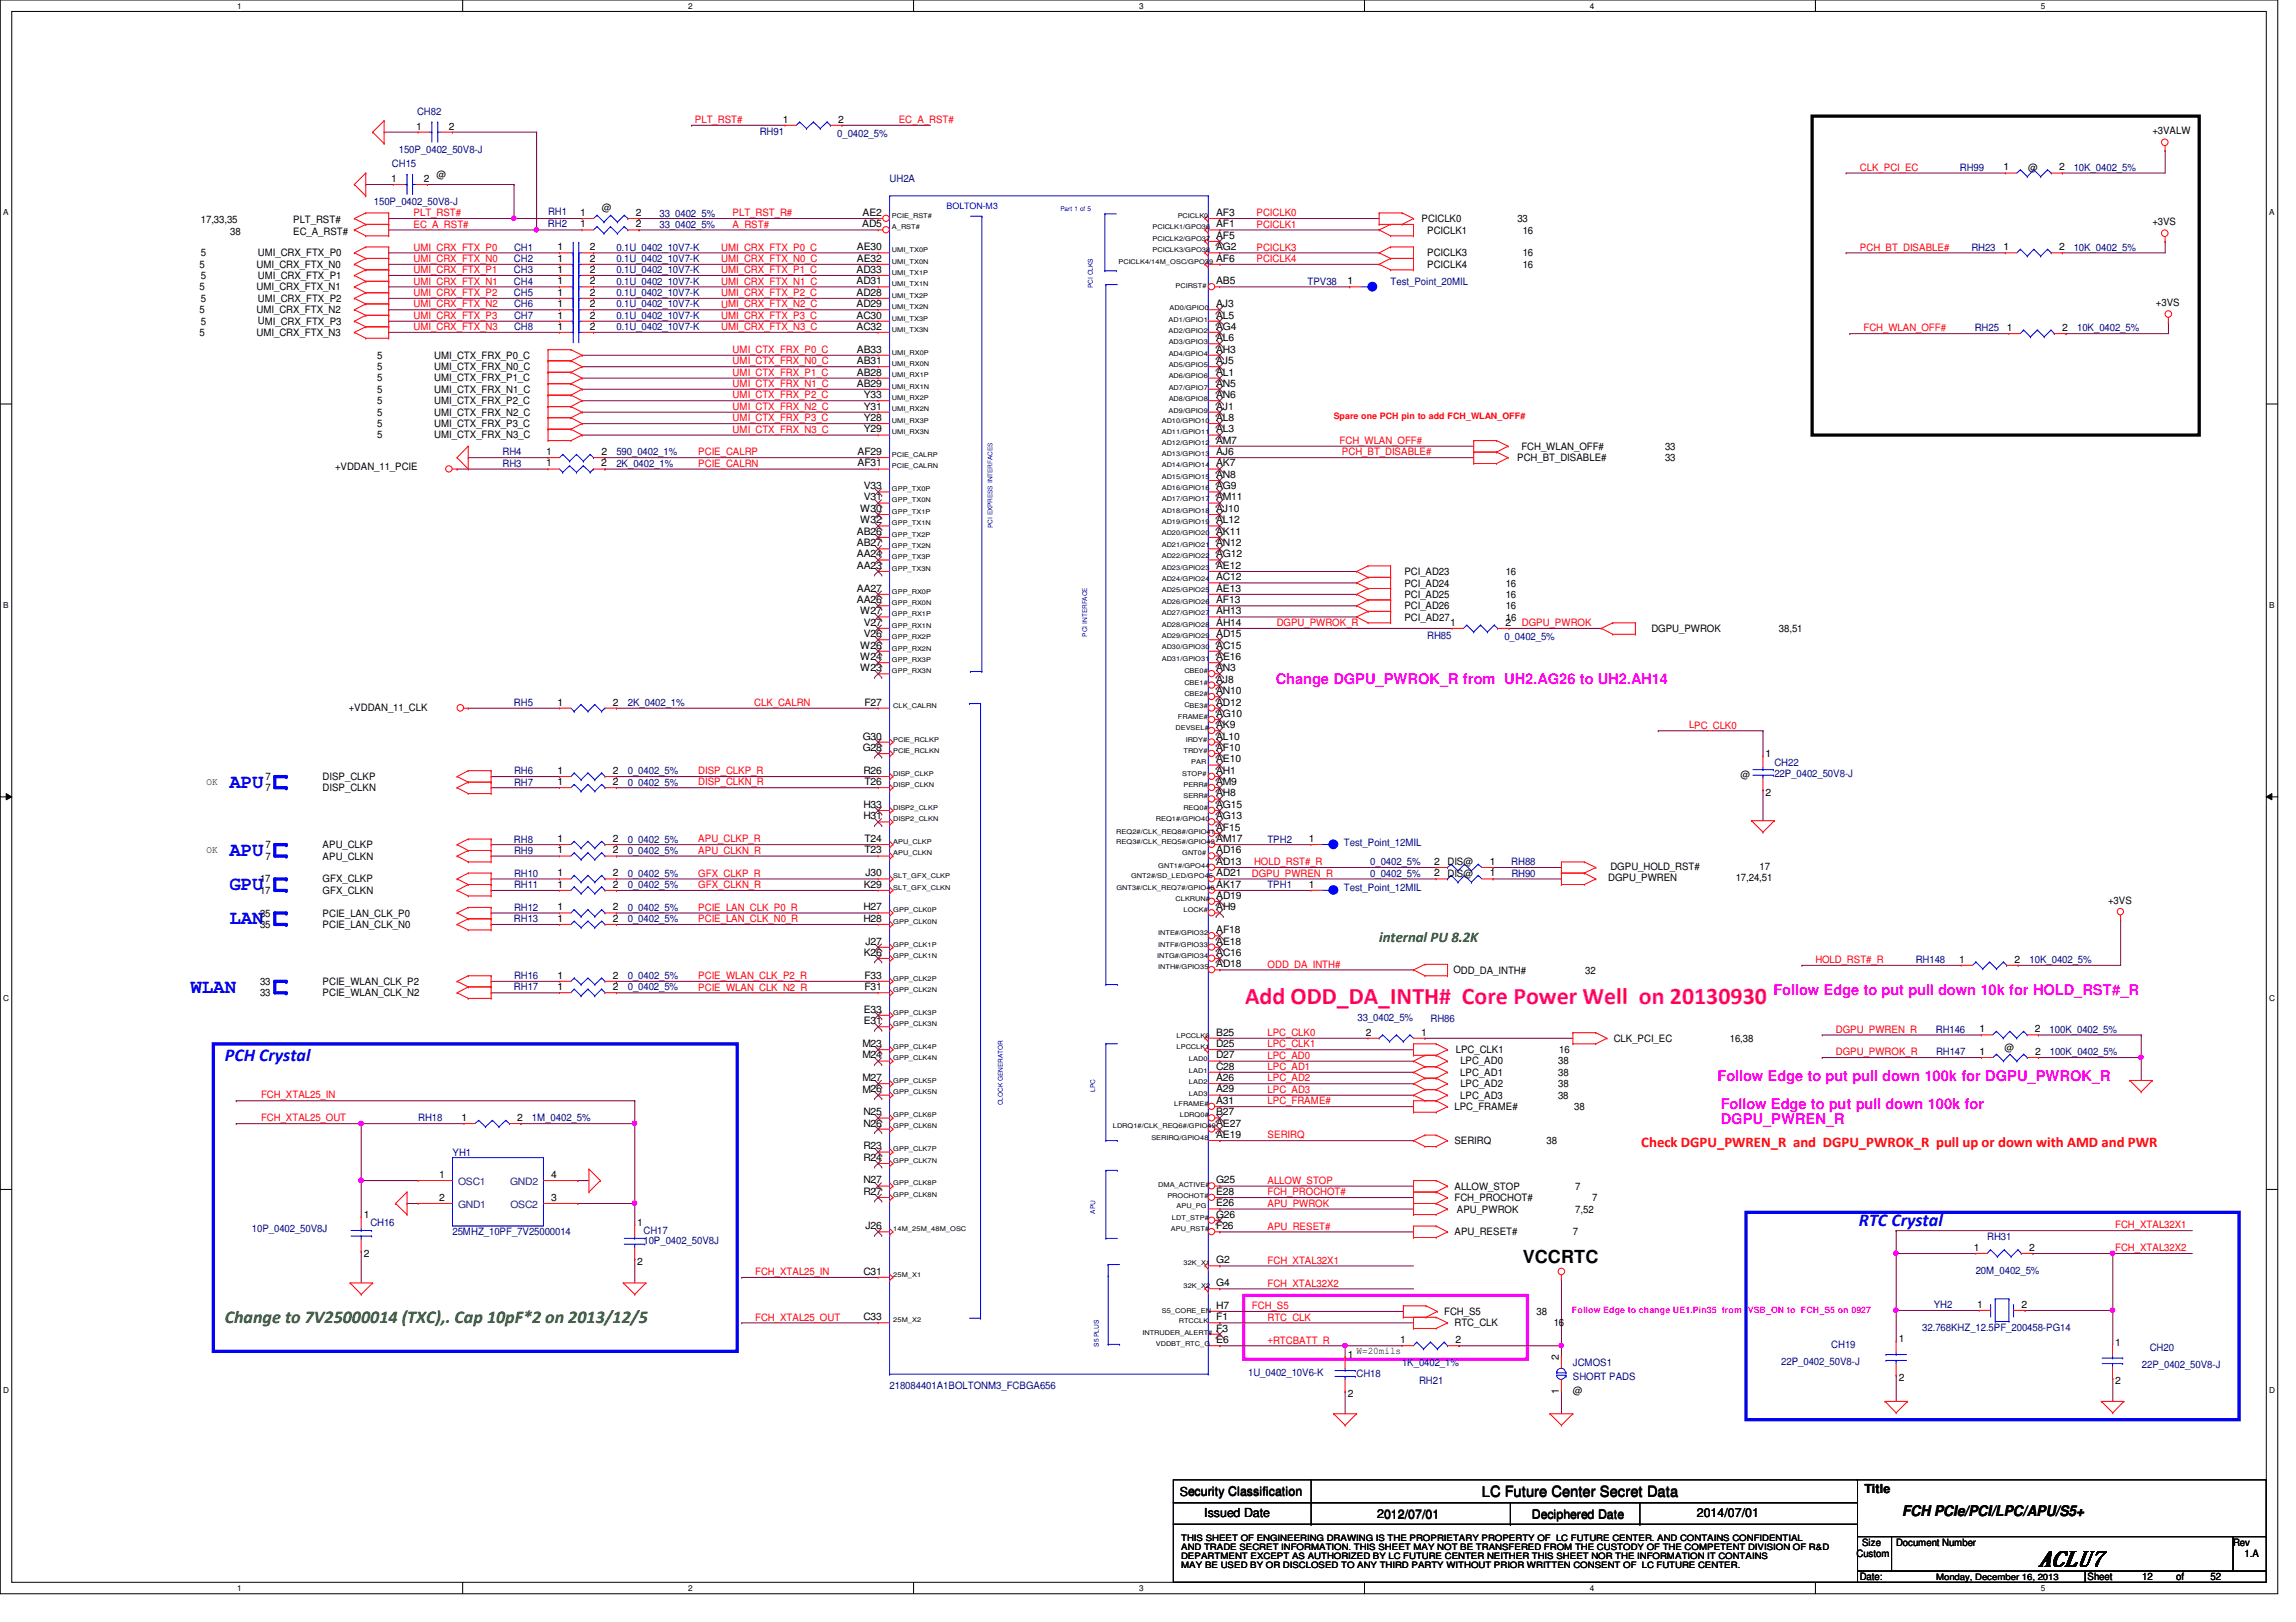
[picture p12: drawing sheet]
<svg xmlns="http://www.w3.org/2000/svg" width="297mm" height="210mm" viewBox="0 0 297 210" stroke-linecap="round" stroke-linejoin="round" font-family="sans-serif">
<defs><g id="words">
<text font-size="3.1" fill="#ff0080" x="161.1" y="130">Add ODD_DA_INTH# Core Power Well on 20130930</text>
<text font-size="2.8" x="263.7" y="202.7">ACLU7</text>
<g font-size="2.5" fill="#00f">
<text x="29.7" y="102">APU</text>
<text x="29.7" y="110.8">APU</text>
<text x="29.7" y="119.6">LAN</text>
<text x="29.7" y="115.2">GPU</text>
<text x="24.6" y="128.5">WLAN</text>
</g>
<g font-size="2.3" fill="#00f">
<text x="29.1" y="137.3">PCH Crystal</text>
<text x="240.5" y="158.7">RTC Crystal</text>
</g>
<text font-size="2.3" x="197" y="163.5">VCCRTC</text>
<text font-size="2.3" fill="#008000" x="29.1" y="171.2">Change to 7V25000014 (TXC),. Cap 10pF*2 on 2013/12/5</text>
<g font-size="1.9" fill="#f0f">
<text x="165.1" y="88.6">Change DGPU_PWROK_R from UH2.AG26 to UH2.AH14</text>
<text x="229.4" y="128.8">Follow Edge to put pull down 10k for HOLD_RST#_R</text>
<text x="222.2" y="140">Follow Edge to put pull down 100k for DGPU_PWROK_R</text>
<text x="222.6" y="143.5">Follow Edge to put pull down 100k for</text>
<text x="222.6" y="145.5">DGPU_PWREN_R</text>
</g>
<text font-size="1.9" fill="#008000" x="178.4" y="121.9">internal PU 8.2K</text>
<text font-size="1.9" fill="#f00" x="212.3" y="148.4">Check DGPU_PWREN_R and DGPU_PWROK_R pull up or down with AMD and PWR</text>
<g font-size="1.9">
<text x="191.7" y="193.7">LC Future Center Secret Data</text>
<text x="246.1" y="196.2">FCH PCIe/PCI/LPC/APU/S5+</text>
</g>
<g font-size="1.6">
<text x="152.6" y="193.5">Security Classification</text>
<text x="155.8" y="196.3">Issued Date</text>
<text x="178.2" y="196.5">2012/07/01</text>
<text x="198.2" y="196.5">Deciphered Date</text>
<text x="219.5" y="196.3">2014/07/01</text>
<text x="241.2" y="193.2">Title</text>
</g>
<g font-size="1.3">
<text x="53.8" y="16.8">1</text>
<text x="58.1" y="16.8">2</text>
<text x="101.3" y="15.9">1</text>
<text x="108.4" y="15.9">2</text>
<text x="278.5" y="17.4">+3VALW</text>
<text x="50.6" y="23.5">1</text>
<text x="54.8" y="23.5">2</text>
<text x="56.5" y="23">@</text>
<text x="259.2" y="22.1">1</text>
<text x="262.4" y="22.1">@</text>
<text x="266.4" y="22.1">2</text>
<text x="26" y="28.9">17,33,35</text>
<text x="37.9" y="28.9">PLT_RST#</text>
<text x="75" y="29.4">1</text>
<text x="75" y="27.9">1</text>
<text x="77.8" y="27.3">@</text>
<text x="82.2" y="29.4">2</text>
<text x="82.2" y="27.9">2</text>
<text x="111.5" y="29.4">AD5</text>
<text x="111.6" y="27.9">AE2</text>
<text x="157.3" y="27.9">AF3</text>
<text x="157.3" y="29.4">AF1</text>
<text x="183.9" y="28.7">PCICLK0</text>
<text x="196.3" y="28.7">33</text>
<text x="278.5" y="29.2">+3VS</text>
<text x="25.8" y="34.6">5</text>
<text x="26" y="33.1">5</text>
<text x="29.8" y="30.4">38</text>
<text x="33.2" y="34.6">UMI_CRX_FTX_N0</text>
<text x="33.4" y="33.1">UMI_CRX_FTX_P0</text>
<text x="37.9" y="30.4">EC_A_RST#</text>
<text x="72.1" y="35.3">1</text>
<text x="72.1" y="33.9">1</text>
<text x="72.1" y="32.4">1</text>
<text x="76.3" y="35.3">2</text>
<text x="76.3" y="33.9">2</text>
<text x="76.3" y="32.4">2</text>
<text x="110.8" y="35.3">AD33</text>
<text x="110.9" y="33.9">AE32</text>
<text x="110.9" y="32.4">AE30</text>
<text x="157.3" y="30.9">AF5</text>
<text x="157.3" y="32.4">AG2</text>
<text x="157.3" y="33.9">AF6</text>
<text x="184.6" y="34.6">PCICLK4</text>
<text x="184.6" y="33.1">PCICLK3</text>
<text x="184.6" y="30.2">PCICLK1</text>
<text x="197" y="30.2">16</text>
<text x="197" y="33.1">16</text>
<text x="197" y="34.6">16</text>
<text x="259.2" y="32.4">1</text>
<text x="266.4" y="32.4">2</text>
<text x="25.8" y="40.5">5</text>
<text x="25.8" y="37.6">5</text>
<text x="26" y="42">5</text>
<text x="26" y="39.1">5</text>
<text x="26" y="36.1">5</text>
<text x="33.2" y="40.5">UMI_CRX_FTX_N2</text>
<text x="33.2" y="37.6">UMI_CRX_FTX_N1</text>
<text x="33.4" y="42">UMI_CRX_FTX_P3</text>
<text x="33.4" y="39.1">UMI_CRX_FTX_P2</text>
<text x="33.4" y="36.1">UMI_CRX_FTX_P1</text>
<text x="72.1" y="38.3">1</text>
<text x="72.1" y="36.8">1</text>
<text x="72.1" y="39.7">1</text>
<text x="72.1" y="41.2">1</text>
<text x="76.3" y="38.3">2</text>
<text x="76.3" y="36.8">2</text>
<text x="76.3" y="39.7">2</text>
<text x="76.3" y="41.2">2</text>
<text x="110.8" y="41.2">AC30</text>
<text x="110.8" y="39.7">AD29</text>
<text x="110.8" y="38.3">AD28</text>
<text x="110.8" y="36.8">AD31</text>
<text x="157.3" y="36.8">AB5</text>
<text x="157.3" y="39.7">AJ3</text>
<text x="157.3" y="41.2">AL5</text>
<text x="174.3" y="36.8">1</text>
<text x="278.9" y="39.6">+3VS</text>
<text x="25.8" y="43.5">5</text>
<text x="33.2" y="43.5">UMI_CRX_FTX_N3</text>
<text x="48.8" y="46.4">5</text>
<text x="48.8" y="47.9">5</text>
<text x="56.2" y="47.9">UMI_CTX_FRX_N0_C</text>
<text x="56.2" y="46.4">UMI_CTX_FRX_P0_C</text>
<text x="72.1" y="42.7">1</text>
<text x="76.3" y="42.7">2</text>
<text x="110.8" y="42.7">AC32</text>
<text x="110.9" y="47.1">AB31</text>
<text x="110.9" y="45.6">AB33</text>
<text x="157.3" y="42.7">AG4</text>
<text x="157.3" y="47.1">AJ5</text>
<text x="157.3" y="44.1">AL6</text>
<text x="157.3" y="45.6">AH3</text>
<text x="259.6" y="42.8">1</text>
<text x="266.8" y="42.8">2</text>
<text x="48.8" y="49.4">5</text>
<text x="48.8" y="50.8">5</text>
<text x="48.8" y="52.3">5</text>
<text x="48.8" y="53.8">5</text>
<text x="56.2" y="53.8">UMI_CTX_FRX_N2_C</text>
<text x="56.2" y="52.3">UMI_CTX_FRX_P2_C</text>
<text x="56.2" y="50.8">UMI_CTX_FRX_N1_C</text>
<text x="56.2" y="49.4">UMI_CTX_FRX_P1_C</text>
<text x="110.9" y="48.6">AB28</text>
<text x="110.9" y="50">AB29</text>
<text x="111.7" y="51.5">Y33</text>
<text x="111.7" y="53">Y31</text>
<text x="157.3" y="53">AJ1</text>
<text x="157.3" y="51.5">AN6</text>
<text x="157.3" y="50">AN5</text>
<text x="157.3" y="48.6">AL1</text>
<text x="48.8" y="55.2">5</text>
<text x="48.8" y="56.7">5</text>
<text x="56.2" y="55.2">UMI_CTX_FRX_P3_C</text>
<text x="56.2" y="56.7">UMI_CTX_FRX_N3_C</text>
<text x="70.6" y="58.9">1</text>
<text x="77.8" y="58.9">2</text>
<text x="110.9" y="58.9">AF29</text>
<text x="111.7" y="54.5">Y28</text>
<text x="111.7" y="56">Y29</text>
<text x="157.3" y="58.9">AJ6</text>
<text x="157.3" y="57.4">AM7</text>
<text x="157.3" y="56">AL3</text>
<text x="157.3" y="54.5">AL8</text>
<text x="196.3" y="59.7">PCH_BT_DISABLE#</text>
<text x="196.8" y="58.2">FCH_WLAN_OFF#</text>
<text x="215.4" y="59.7">33</text>
<text x="215.4" y="58.2">33</text>
<text x="43.3" y="60.9">+VDDAN_11_PCIE</text>
<text x="70.6" y="60.4">1</text>
<text x="77.8" y="60.4">2</text>
<text x="110.9" y="60.4">AF31</text>
<text x="111.7" y="63.3">V33</text>
<text x="111.7" y="64.8">V31</text>
<text x="157.3" y="63.3">AG9</text>
<text x="157.3" y="61.8">AN8</text>
<text x="157.3" y="60.4">AK7</text>
<text x="157.3" y="64.8">AM11</text>
<text x="110.9" y="69.2">AB26</text>
<text x="110.9" y="70.7">AB27</text>
<text x="111.3" y="66.2">W30</text>
<text x="111.3" y="67.7">W32</text>
<text x="157.3" y="66.2">AJ10</text>
<text x="157.3" y="67.7">AL12</text>
<text x="157.3" y="69.2">AK11</text>
<text x="157.3" y="70.7">AN12</text>
<text x="110.9" y="76.6">AA27</text>
<text x="110.9" y="73.6">AA23</text>
<text x="110.9" y="72.1">AA24</text>
<text x="157.3" y="72.1">AG12</text>
<text x="157.3" y="73.6">AE12</text>
<text x="157.3" y="75.1">AC12</text>
<text x="157.3" y="76.6">AE13</text>
<text x="181.7" y="74.4">PCI_AD23</text>
<text x="181.7" y="75.9">PCI_AD24</text>
<text x="181.7" y="77.3">PCI_AD25</text>
<text x="194.8" y="77.3">16</text>
<text x="194.8" y="75.9">16</text>
<text x="194.8" y="74.4">16</text>
<text x="110.9" y="78.1">AA26</text>
<text x="111.3" y="83.9">W26</text>
<text x="111.3" y="79.5">W27</text>
<text x="111.7" y="82.5">V26</text>
<text x="111.7" y="81">V27</text>
<text x="157.3" y="78.1">AF13</text>
<text x="157.3" y="79.5">AH13</text>
<text x="157.3" y="83.9">AC15</text>
<text x="157.3" y="81">AH14</text>
<text x="157.3" y="82.5">AD15</text>
<text x="181.7" y="78.8">PCI_AD26</text>
<text x="181.7" y="80.3">PCI_AD27</text>
<text x="187.6" y="81">1</text>
<text x="194.8" y="81">2</text>
<text x="194.8" y="78.8">16</text>
<text x="194.8" y="80.3">16</text>
<text x="213.6" y="81.8">DGPU_PWROK</text>
<text x="230.1" y="81.8">38,51</text>
<text x="111.3" y="86.9">W23</text>
<text x="111.3" y="85.4">W24</text>
<text x="157.3" y="89.8">AN10</text>
<text x="157.3" y="88.3">AJ8</text>
<text x="157.3" y="86.9">AN3</text>
<text x="157.3" y="85.4">AE16</text>
<text x="45.1" y="92.1">+VDDAN_11_CLK</text>
<text x="72.1" y="91.3">1</text>
<text x="79.3" y="91.3">2</text>
<text x="111.6" y="95.7">G30</text>
<text x="111.8" y="91.3">F27</text>
<text x="157.3" y="95.7">AL10</text>
<text x="157.3" y="94.2">AK9</text>
<text x="157.3" y="92.8">AG10</text>
<text x="157.3" y="91.3">AD12</text>
<text x="26.7" y="101.6">OK</text>
<text x="34.4" y="100.9">7</text>
<text x="41.7" y="100.9">DISP_CLKP</text>
<text x="72.1" y="101.6">1</text>
<text x="72.1" y="100.2">1</text>
<text x="79.3" y="101.6">2</text>
<text x="79.3" y="100.2">2</text>
<text x="111.6" y="97.2">G28</text>
<text x="111.7" y="100.2">R26</text>
<text x="111.8" y="101.6">T26</text>
<text x="157.3" y="100.1">AH1</text>
<text x="157.3" y="101.6">AM9</text>
<text x="157.3" y="98.7">AE10</text>
<text x="157.3" y="97.2">AF10</text>
<text x="225.2" y="100.6">@</text>
<text x="228.4" y="98">1</text>
<text x="34.4" y="102.4">7</text>
<text x="41.7" y="102.4">DISP_CLKN</text>
<text x="111.7" y="104.6">H33</text>
<text x="111.7" y="106">H31</text>
<text x="157.3" y="103.1">AH8</text>
<text x="157.3" y="104.6">AG15</text>
<text x="157.3" y="106">AG13</text>
<text x="157.3" y="107.5">AF15</text>
<text x="228.4" y="103">2</text>
<text x="26.7" y="110.4">OK</text>
<text x="34.4" y="111.3">7</text>
<text x="34.4" y="109.8">7</text>
<text x="41.7" y="109.8">APU_CLKP</text>
<text x="41.7" y="111.2">APU_CLKN</text>
<text x="72.1" y="109">1</text>
<text x="72.1" y="110.4">1</text>
<text x="72.1" y="113.4">1</text>
<text x="79.3" y="109">2</text>
<text x="79.3" y="110.4">2</text>
<text x="79.3" y="113.4">2</text>
<text x="111.8" y="109">T24</text>
<text x="111.8" y="110.4">T23</text>
<text x="112" y="113.4">J30</text>
<text x="157.3" y="109">AM17</text>
<text x="157.3" y="110.4">AD16</text>
<text x="157.3" y="111.9">AD13</text>
<text x="157.3" y="113.4">AD21</text>
<text x="169.3" y="109">1</text>
<text x="185.5" y="111.9">2</text>
<text x="185.5" y="113.4">2</text>
<text x="187.3" y="112">DIS@</text>
<text x="187.3" y="113.5">DIS@</text>
<text x="192.7" y="111.9">1</text>
<text x="192.7" y="113.4">1</text>
<text x="208.4" y="112.6">DGPU_HOLD_RST#</text>
<text x="227.6" y="112.6">17</text>
<text x="33.6" y="118.6">35</text>
<text x="33.6" y="114.2">17</text>
<text x="33.6" y="115.7">17</text>
<text x="41.7" y="114.2">GFX_CLKP</text>
<text x="41.7" y="115.6">GFX_CLKN</text>
<text x="41.7" y="118.6">PCIE_LAN_CLK_P0</text>
<text x="72.1" y="119.3">1</text>
<text x="72.1" y="117.8">1</text>
<text x="72.1" y="114.9">1</text>
<text x="79.3" y="119.3">2</text>
<text x="79.3" y="114.9">2</text>
<text x="79.3" y="117.8">2</text>
<text x="111.7" y="117.8">H27</text>
<text x="111.7" y="119.3">H28</text>
<text x="111.7" y="114.9">K29</text>
<text x="157.3" y="114.9">AK17</text>
<text x="157.3" y="116.3">AD19</text>
<text x="157.3" y="117.8">AH9</text>
<text x="169.3" y="114.9">1</text>
<text x="208.1" y="114">DGPU_PWREN</text>
<text x="224.6" y="114">17,24,51</text>
<text x="272.7" y="117">+3VS</text>
<text x="33.6" y="120.1">35</text>
<text x="41.7" y="120.1">PCIE_LAN_CLK_N0</text>
<text x="111.7" y="123.7">K26</text>
<text x="112" y="122.2">J27</text>
<text x="157.3" y="125.2">AD18</text>
<text x="157.3" y="123.7">AC16</text>
<text x="157.3" y="122.2">AE18</text>
<text x="157.3" y="120.8">AF18</text>
<text x="188" y="126">ODD_DA_INTH#</text>
<text x="205.1" y="126">32</text>
<text x="253.5" y="124.6">1</text>
<text x="260.6" y="124.6">2</text>
<text x="33.6" y="127.5">33</text>
<text x="33.6" y="128.9">33</text>
<text x="41.7" y="127.5">PCIE_WLAN_CLK_P2</text>
<text x="41.7" y="128.9">PCIE_WLAN_CLK_N2</text>
<text x="72.1" y="128.1">1</text>
<text x="72.1" y="126.7">1</text>
<text x="79.3" y="128.1">2</text>
<text x="79.3" y="126.7">2</text>
<text x="111.7" y="131.1">E33</text>
<text x="111.8" y="128.1">F31</text>
<text x="111.8" y="126.7">F33</text>
<text x="111.6" y="137">M24</text>
<text x="111.6" y="135.5">M23</text>
<text x="111.7" y="132.5">E31</text>
<text x="157.3" y="137">D27</text>
<text x="157.3" y="135.5">D25</text>
<text x="157.3" y="134">B25</text>
<text x="176.7" y="134">2</text>
<text x="183.9" y="134">1</text>
<text x="188.3" y="136.3">LPC_CLK1</text>
<text x="188.9" y="137.8">LPC_AD0</text>
<text x="201.6" y="137.8">38</text>
<text x="201.7" y="136.3">16</text>
<text x="208.8" y="134.8">CLK_PCI_EC</text>
<text x="223.8" y="134.8">16,38</text>
<text x="256.1" y="133.6">1</text>
<text x="256.1" y="136.5">1</text>
<text x="259.3" y="136">@</text>
<text x="263.3" y="133.6">2</text>
<text x="263.3" y="136.5">2</text>
<text x="111.6" y="141.4">M26</text>
<text x="111.6" y="139.9">M27</text>
<text x="157.3" y="142.9">A31</text>
<text x="157.3" y="141.4">A29</text>
<text x="157.3" y="139.9">A26</text>
<text x="157.3" y="138.4">C28</text>
<text x="188.2" y="143.6">LPC_FRAME#</text>
<text x="188.9" y="142.2">LPC_AD3</text>
<text x="188.9" y="139.2">LPC_AD1</text>
<text x="188.9" y="140.7">LPC_AD2</text>
<text x="201.6" y="142.2">38</text>
<text x="201.6" y="139.2">38</text>
<text x="201.6" y="140.7">38</text>
<text x="203.7" y="143.6">38</text>
<text x="59.7" y="145.1">1</text>
<text x="66.9" y="145.1">2</text>
<text x="111.7" y="148.7">R23</text>
<text x="111.7" y="145.8">N26</text>
<text x="111.7" y="144.3">N25</text>
<text x="157.3" y="144.3">B27</text>
<text x="157.3" y="145.8">AE27</text>
<text x="157.3" y="147.3">AE19</text>
<text x="188.2" y="148.1">SERIRQ</text>
<text x="200.1" y="148.1">38</text>
<text x="56.8" y="152.4">1</text>
<text x="56.8" y="155.4">2</text>
<text x="71.3" y="155.4">3</text>
<text x="71.3" y="152.4">4</text>
<text x="111.7" y="150.2">R24</text>
<text x="111.7" y="153.1">N27</text>
<text x="111.7" y="154.6">R27</text>
<text x="157.3" y="153.1">G25</text>
<text x="157.3" y="154.6">E28</text>
<text x="188.2" y="155.4">FCH_PROCHOT#</text>
<text x="188.2" y="154">ALLOW_STOP</text>
<text x="203.8" y="154">7</text>
<text x="206" y="155.4">7</text>
<text x="47.1" y="157.6">1</text>
<text x="82.5" y="158.6">1</text>
<text x="112" y="159.1">J26</text>
<text x="157.3" y="156.1">E26</text>
<text x="157.3" y="157.6">G26</text>
<text x="157.3" y="159.1">F26</text>
<text x="188.2" y="159.8">APU_RESET#</text>
<text x="188.5" y="156.9">APU_PWROK</text>
<text x="203.5" y="159.9">7</text>
<text x="203.8" y="156.9">7,52</text>
<text x="255.4" y="161.9">1</text>
<text x="262.5" y="161.9">2</text>
<text x="47.1" y="162.6">2</text>
<text x="82.5" y="163.6">2</text>
<text x="111.7" y="165">C31</text>
<text x="157.3" y="163.5">G2</text>
<text x="157.3" y="166.4">G4</text>
<text x="111.7" y="170.8">C33</text>
<text x="157.3" y="169.4">H7</text>
<text x="157.3" y="170.8">F1</text>
<text x="157.3" y="172.3">F3</text>
<text x="157.3" y="173.8">E6</text>
<text x="181.1" y="173.8">1</text>
<text x="186.8" y="170.2">FCH_S5</text>
<text x="188.2" y="171.7">RTC_CLK</text>
<text x="188.3" y="173.8">2</text>
<text x="198.8" y="170.2">38</text>
<text x="201" y="171.7">16</text>
<text x="245.6" y="173.7">1</text>
<text x="255.8" y="169.2">1</text>
<text x="261.5" y="169.2">2</text>
<text x="174.4" y="175.8">1</text>
<text x="175.5" y="175.2">W=20mils</text>
<text x="201.7" y="176.1" transform="rotate(-90 201.7 176.1)">2</text>
<text x="245.6" y="178.7">2</text>
<text x="273.6" y="179.1">2</text>
<text x="273.6" y="174.1">1</text>
<text x="174.4" y="180.8">2</text>
<text x="201.7" y="180.3" transform="rotate(-90 201.7 180.3)">1</text>
<text x="203.5" y="180.3">@</text>
<text x="240.2" y="201.5">Custom</text>
<text x="240.9" y="200.1">Size</text>
<text x="245.3" y="200.1">Document Number</text>
<text x="288.9" y="200.1">Rev</text>
<text x="290.4" y="201.5">1.A</text>
<text x="240.6" y="204.5">Date:</text>
<text x="270.1" y="204.5">Sheet</text>
<text x="277.1" y="204.5">12</text>
<text x="281.5" y="204.5">of</text>
<text x="286" y="204.5">52</text>
</g>
<g font-size="1.3" fill="#000080">
<text x="54" y="14.9">CH82</text>
<text x="98.3" y="17.5">RH91</text>
<text x="108.3" y="17.7">0_0402_5%</text>
<text x="50.7" y="21.7">CH15</text>
<text x="51.6" y="19.8">150P_0402_50V8-J</text>
<text x="115.1" y="23.6">UH2A</text>
<text x="253.6" y="22.1">RH99</text>
<text x="268.3" y="22.1">10K_0402_5%</text>
<text x="48.4" y="26.5">150P_0402_50V8-J</text>
<text x="70.9" y="29.3">RH2</text>
<text x="70.9" y="27.9">RH1</text>
<text x="85.3" y="29.5">33_0402_5%</text>
<text x="85.3" y="28">33_0402_5%</text>
<text x="66.5" y="35.4">CH3</text>
<text x="66.5" y="33.9">CH2</text>
<text x="66.5" y="32.4">CH1</text>
<text x="79.7" y="32.4">0.1U_0402_10V7-K</text>
<text x="79.7" y="33.9">0.1U_0402_10V7-K</text>
<text x="79.7" y="35.4">0.1U_0402_10V7-K</text>
<text x="255" y="32.4">RH23</text>
<text x="268.3" y="32.4">10K_0402_5%</text>
<text x="66.5" y="38.3">CH5</text>
<text x="66.5" y="36.8">CH4</text>
<text x="66.5" y="39.8">CH6</text>
<text x="66.5" y="41.3">CH7</text>
<text x="79.7" y="38.3">0.1U_0402_10V7-K</text>
<text x="79.7" y="39.8">0.1U_0402_10V7-K</text>
<text x="79.7" y="41.3">0.1U_0402_10V7-K</text>
<text x="79.7" y="36.8">0.1U_0402_10V7-K</text>
<text x="169.1" y="36.8">TPV38</text>
<text x="179.9" y="36.8">Test_Point_20MIL</text>
<text x="66.5" y="42.8">CH8</text>
<text x="79.7" y="42.8">0.1U_0402_10V7-K</text>
<text x="255.5" y="42.9">RH25</text>
<text x="268.7" y="42.9">10K_0402_5%</text>
<text x="65" y="58.9">RH4</text>
<text x="79.7" y="58.9">590_0402_1%</text>
<text x="65" y="60.4">RH3</text>
<text x="79.7" y="60.4">2K_0402_1%</text>
<text x="184.6" y="82.7">RH85</text>
<text x="194.6" y="82.8">0_0402_5%</text>
<text x="66.5" y="91.3">RH5</text>
<text x="81.2" y="91.3">2K_0402_1%</text>
<text x="66.5" y="101.7">RH7</text>
<text x="66.5" y="100.2">RH6</text>
<text x="81.2" y="100.2">0_0402_5%</text>
<text x="81.2" y="101.7">0_0402_5%</text>
<text x="229.6" y="100.5">22P_0402_50V8-J</text>
<text x="229.6" y="99.1">CH22</text>
<text x="66.5" y="109">RH8</text>
<text x="66.5" y="110.5">RH9</text>
<text x="66.5" y="113.4">RH10</text>
<text x="81.2" y="113.5">0_0402_5%</text>
<text x="81.2" y="109">0_0402_5%</text>
<text x="81.2" y="110.5">0_0402_5%</text>
<text x="164" y="109">TPH2</text>
<text x="173.9" y="109.5">Test_Point_12MIL</text>
<text x="177.3" y="112">0_0402_5%</text>
<text x="177.3" y="113.5">0_0402_5%</text>
<text x="195.5" y="112">RH88</text>
<text x="195.5" y="113.4">RH90</text>
<text x="66.5" y="119.3">RH13</text>
<text x="66.5" y="117.8">RH12</text>
<text x="66.5" y="114.9">RH11</text>
<text x="81.2" y="114.9">0_0402_5%</text>
<text x="81.2" y="117.8">0_0402_5%</text>
<text x="81.2" y="119.3">0_0402_5%</text>
<text x="164" y="114.9">TPH1</text>
<text x="173.9" y="115.3">Test_Point_12MIL</text>
<text x="247.8" y="124.6">RH148</text>
<text x="262.6" y="124.6">10K_0402_5%</text>
<text x="66.5" y="128.2">RH17</text>
<text x="66.5" y="126.7">RH16</text>
<text x="81.2" y="128.2">0_0402_5%</text>
<text x="81.2" y="126.7">0_0402_5%</text>
<text x="175.6" y="132.2">33_0402_5%</text>
<text x="185.1" y="132.3">RH86</text>
<text x="250.4" y="133.6">RH146</text>
<text x="250.5" y="136.6">RH147</text>
<text x="265.2" y="133.6">100K_0402_5%</text>
<text x="265.2" y="136.6">100K_0402_5%</text>
<text x="54.1" y="145.1">RH18</text>
<text x="58.5" y="149.6">YH1</text>
<text x="68.8" y="145.1">1M_0402_5%</text>
<text x="32.6" y="159.4">10P_0402_50V8J</text>
<text x="47.9" y="158.6">CH16</text>
<text x="58.5" y="159.8">25MHZ_10PF_7V25000014</text>
<text x="83.3" y="161">10P_0402_50V8J</text>
<text x="83.3" y="159.7">CH17</text>
<text x="257.1" y="160.4">RH31</text>
<text x="255.6" y="164.8">20M_0402_5%</text>
<text x="248.7" y="172.2">32.768KHZ_12.5PF_200458-PG14</text>
<text x="250.2" y="169.3">YH2</text>
<text x="115.1" y="179.7">218084401A1BOLTONM3_FCBGA656</text>
<text x="161.5" y="178.1">1U_0402_10V6-K</text>
<text x="175.5" y="178.3">CH18</text>
<text x="181.4" y="176.8">1K_0402_1%</text>
<text x="183.6" y="179.1">RH21</text>
<text x="203.5" y="178.6">SHORT PADS</text>
<text x="203.5" y="176.8">JCMOS1</text>
<text x="230.4" y="176.6">22P_0402_50V8-J</text>
<text x="236.9" y="174.4">CH19</text>
<text x="277.1" y="177.1">22P_0402_50V8-J</text>
<text x="278.1" y="174.9">CH20</text>
</g>
<g font-size="1.3" fill="#f00">
<text x="89.9" y="15.9">PLT_RST#</text>
<text x="116.3" y="15.9">EC_A_RST#</text>
<text x="240.6" y="22.1">CLK_PCI_EC</text>
<text x="53.5" y="29.5">EC_A_RST#</text>
<text x="53.5" y="28">PLT_RST#</text>
<text x="94.8" y="28">PLT_RST_R#</text>
<text x="94.8" y="29.5">A_RST#</text>
<text x="162.6" y="29.5">PCICLK1</text>
<text x="162.6" y="28">PCICLK0</text>
<text x="53.5" y="35.3">UMI_CRX_FTX_P1</text>
<text x="53.5" y="33.9">UMI_CRX_FTX_N0</text>
<text x="53.5" y="32.4">UMI_CRX_FTX_P0</text>
<text x="93.3" y="32.4">UMI_CRX_FTX_P0_C</text>
<text x="93.3" y="33.9">UMI_CRX_FTX_N0_C</text>
<text x="93.3" y="35.3">UMI_CRX_FTX_P1_C</text>
<text x="162.6" y="33.9">PCICLK4</text>
<text x="162.6" y="32.4">PCICLK3</text>
<text x="240.6" y="32.4">PCH_BT_DISABLE#</text>
<text x="53.5" y="41.3">UMI_CRX_FTX_P3</text>
<text x="53.5" y="39.8">UMI_CRX_FTX_N2</text>
<text x="53.5" y="38.3">UMI_CRX_FTX_P2</text>
<text x="53.5" y="36.8">UMI_CRX_FTX_N1</text>
<text x="93.3" y="41.3">UMI_CRX_FTX_P3_C</text>
<text x="93.3" y="36.8">UMI_CRX_FTX_N1_C</text>
<text x="93.3" y="39.8">UMI_CRX_FTX_N2_C</text>
<text x="93.3" y="38.3">UMI_CRX_FTX_P2_C</text>
<text x="53.5" y="42.7">UMI_CRX_FTX_N3</text>
<text x="93.3" y="42.7">UMI_CRX_FTX_N3_C</text>
<text x="94.8" y="47.2">UMI_CTX_FRX_N0_C</text>
<text x="94.8" y="45.7">UMI_CTX_FRX_P0_C</text>
<text x="241.1" y="42.9">FCH_WLAN_OFF#</text>
<text x="94.8" y="50.1">UMI_CTX_FRX_N1_C</text>
<text x="94.8" y="53">UMI_CTX_FRX_N2_C</text>
<text x="94.8" y="48.6">UMI_CTX_FRX_P1_C</text>
<text x="94.8" y="51.6">UMI_CTX_FRX_P2_C</text>
<text x="90.3" y="58.9">PCIE_CALRP</text>
<text x="94.8" y="56">UMI_CTX_FRX_N3_C</text>
<text x="94.8" y="54.5">UMI_CTX_FRX_P3_C</text>
<text x="173.3" y="57.4">FCH_WLAN_OFF#</text>
<text x="173.6" y="58.9">PCH_BT_DISABLE#</text>
<text x="90.3" y="60.4">PCIE_CALRN</text>
<text x="165.2" y="81">DGPU_PWROK_R</text>
<text x="196.9" y="81">DGPU_PWROK</text>
<text x="97.6" y="91.4">CLK_CALRN</text>
<text x="218.5" y="94.3">LPC_CLK0</text>
<text x="90.3" y="100.2">DISP_CLKP_R</text>
<text x="90.3" y="101.6">DISP_CLKN_R</text>
<text x="90.3" y="109">APU_CLKP_R</text>
<text x="90.3" y="110.5">APU_CLKN_R</text>
<text x="90.3" y="113.5">GFX_CLKP_R</text>
<text x="162" y="113.5">DGPU_PWREN_R</text>
<text x="162.3" y="112">HOLD_RST#_R</text>
<text x="90.3" y="114.9">GFX_CLKN_R</text>
<text x="90.3" y="119.3">PCIE_LAN_CLK_N0_R</text>
<text x="90.3" y="117.9">PCIE_LAN_CLK_P0_R</text>
<text x="164" y="125.2">ODD_DA_INTH#</text>
<text x="234.9" y="124.6">HOLD_RST#_R</text>
<text x="90.3" y="128.2">PCIE_WLAN_CLK_N2_R</text>
<text x="90.3" y="126.7">PCIE_WLAN_CLK_P2_R</text>
<text x="164" y="134.1">LPC_CLK0</text>
<text x="164" y="135.5">LPC_CLK1</text>
<text x="164" y="137">LPC_AD0</text>
<text x="237.5" y="133.6">DGPU_PWREN_R</text>
<text x="237.5" y="136.6">DGPU_PWROK_R</text>
<text x="33.8" y="142.2">FCH_XTAL25_IN</text>
<text x="164" y="138.5">LPC_AD1</text>
<text x="164" y="140">LPC_AD2</text>
<text x="164" y="141.4">LPC_AD3</text>
<text x="164" y="142.9">LPC_FRAME#</text>
<text x="33.8" y="145.1">FCH_XTAL25_OUT</text>
<text x="164" y="147.3">SERIRQ</text>
<text x="164" y="154.7">FCH_PROCHOT#</text>
<text x="164" y="153.2">ALLOW_STOP</text>
<text x="164" y="159.1">APU_RESET#</text>
<text x="164" y="156.2">APU_PWROK</text>
<text x="273.6" y="161.9">FCH_XTAL32X2</text>
<text x="273.6" y="159">FCH_XTAL32X1</text>
<text x="97.7" y="165">FCH_XTAL25_IN</text>
<text x="164" y="166.5">FCH_XTAL32X2</text>
<text x="164" y="163.5">FCH_XTAL32X1</text>
<text x="97.7" y="170.9">FCH_XTAL25_OUT</text>
<text x="162" y="169.4">FCH_S5</text>
<text x="164" y="173.9">+RTCBATT_R</text>
<text x="164" y="170.9">RTC_CLK</text>
</g>
<g font-size="1.3" fill="#004080">
<text x="59.3" y="153.4">OSC1</text>
<text x="66" y="153.4">GND2</text>
<text x="59.3" y="156.3">GND1</text>
<text x="66" y="156.3">OSC2</text>
</g>
<g font-size="1.1">
<text x="30.7" y="1.1">1</text>
<text x="89" y="1.1">2</text>
<text x="147.4" y="1.1">3</text>
<text x="205.7" y="1.1">4</text>
<text x="264" y="1.1">5</text>
<text x=".4" y="27.9">A</text>
<text x="293.6" y="27.9">A</text>
<text x=".4" y="78.7">B</text>
<text x="293.6" y="78.7">B</text>
<text x=".4" y="129.5">C</text>
<text x="293.6" y="129.5">C</text>
<text x=".4" y="180.3">D</text>
<text x="293.6" y="180.3">D</text>
<text x="152.8" y="201.8">DEPARTMENT EXCEPT AS AUTHORIZED BY LC FUTURE CENTER NEITHER THIS SHEET NOR THE INFORMATION IT CONTAINS</text>
<text x="152.8" y="202.9">MAY BE USED BY OR DISCLOSED TO ANY THIRD PARTY WITHOUT PRIOR WRITTEN CONSENT OF LC FUTURE CENTER.</text>
<text x="152.8" y="200.6">AND TRADE SECRET INFORMATION. THIS SHEET MAY NOT BE TRANSFERED FROM THE CUSTODY OF THE COMPETENT DIVISION OF R&amp;D</text>
<text x="152.8" y="199.4">THIS SHEET OF ENGINEERING DRAWING IS THE PROPRIETARY PROPERTY OF LC FUTURE CENTER. AND CONTAINS CONFIDENTIAL</text>
<text x="30.7" y="205.9">1</text>
<text x="89" y="205.9">2</text>
<text x="147.4" y="205.9">3</text>
<text x="205.7" y="205.9">4</text>
<text x="250.5" y="204.4">Monday, December 16, 2013</text>
<text x="264" y="205.9">5</text>
</g>
<text font-size="1.1" fill="#00f" x="122.5" y="27">BOLTON-M3</text>
<text font-size="1.1" fill="#f00" x="172.5" y="54.2">Spare one PCH pin to add FCH_WLAN_OFF#</text>
<text font-size="1.1" fill="#f0f" x="203.4" y="169.9">Follow Edge to change UE1.Pin35 from VSB_ON to FCH_S5 on 0927</text>
<g font-size=".8">
<text x="115.4" y="29.7">A_RST#</text>
<text x="115.4" y="28.2">PCIE_RST#</text>
<text x="149.1" y="29.7">PCICLK1/GPO36</text>
<text x="152.4" y="28.2">PCICLK0</text>
<text x="115.4" y="35.6">UMI_TX1P</text>
<text x="115.4" y="34.1">UMI_TX0N</text>
<text x="115.4" y="32.6">UMI_TX0P</text>
<text x="144.7" y="34.1">PCICLK4/14M_OSC/GPO39</text>
<text x="149.1" y="31.2">PCICLK2/GPO37</text>
<text x="149.1" y="32.6">PCICLK3/GPO38</text>
<text x="115.4" y="41.5">UMI_TX3P</text>
<text x="115.4" y="40">UMI_TX2N</text>
<text x="115.4" y="38.5">UMI_TX2P</text>
<text x="115.4" y="37">UMI_TX1N</text>
<text x="151.2" y="41.6">AD1/GPIO1</text>
<text x="151.3" y="40.1">AD0/GPIO0</text>
<text x="152.1" y="37.2">PCIRST#</text>
<text x="115.4" y="47.4">UMI_RX0N</text>
<text x="115.4" y="45.9">UMI_RX0P</text>
<text x="115.4" y="42.9">UMI_TX3N</text>
<text x="151.2" y="43.1">AD2/GPIO2</text>
<text x="151.2" y="44.6">AD3/GPIO3</text>
<text x="151.2" y="46.1">AD4/GPIO4</text>
<text x="151.2" y="47.5">AD5/GPIO5</text>
<text x="115.4" y="48.8">UMI_RX1P</text>
<text x="115.4" y="50.3">UMI_RX1N</text>
<text x="115.4" y="51.8">UMI_RX2P</text>
<text x="115.4" y="53.3">UMI_RX2N</text>
<text x="151.2" y="53.4">AD9/GPIO9</text>
<text x="151.2" y="51.9">AD8/GPIO8</text>
<text x="151.2" y="50.5">AD7/GPIO7</text>
<text x="151.2" y="49">AD6/GPIO6</text>
<text x="115.4" y="54.7">UMI_RX3P</text>
<text x="115.4" y="56.2">UMI_RX3N</text>
<text x="115.4" y="59.1">PCIE_CALRP</text>
<text x="150.3" y="59">AD13/GPIO13</text>
<text x="150.3" y="57.5">AD12/GPIO12</text>
<text x="150.3" y="56.2">AD11/GPIO11</text>
<text x="150.3" y="54.7">AD10/GPIO10</text>
<text x="115.4" y="60.6">PCIE_CALRN</text>
<text x="115.4" y="63.6">GPP_TX0P</text>
<text x="115.4" y="65">GPP_TX0N</text>
<text x="150.3" y="63.4">AD16/GPIO16</text>
<text x="150.3" y="64.9">AD17/GPIO17</text>
<text x="150.3" y="61.9">AD15/GPIO15</text>
<text x="150.3" y="60.5">AD14/GPIO14</text>
<text x="115.4" y="70.9">GPP_TX2N</text>
<text x="115.4" y="66.5">GPP_TX1P</text>
<text x="115.4" y="69.5">GPP_TX2P</text>
<text x="115.4" y="68">GPP_TX1N</text>
<text x="150.3" y="66.4">AD18/GPIO18</text>
<text x="150.3" y="67.9">AD19/GPIO19</text>
<text x="150.3" y="69.3">AD20/GPIO20</text>
<text x="150.3" y="70.8">AD21/GPIO21</text>
<text x="115.4" y="76.8">GPP_RX0P</text>
<text x="115.4" y="73.9">GPP_TX3N</text>
<text x="115.4" y="72.4">GPP_TX3P</text>
<text x="150.3" y="72.3">AD22/GPIO22</text>
<text x="150.3" y="73.7">AD23/GPIO23</text>
<text x="150.3" y="75.2">AD24/GPIO24</text>
<text x="150.3" y="76.7">AD25/GPIO25</text>
<text x="115.4" y="79.7">GPP_RX1P</text>
<text x="115.4" y="78.3">GPP_RX0N</text>
<text x="115.4" y="82.7">GPP_RX2P</text>
<text x="115.4" y="81.2">GPP_RX1N</text>
<text x="150.3" y="78.1">AD26/GPIO26</text>
<text x="150.3" y="79.6">AD27/GPIO27</text>
<text x="150.3" y="81.1">AD28/GPIO28</text>
<text x="150.3" y="82.6">AD29/GPIO29</text>
<text x="115.4" y="87.1">GPP_RX3N</text>
<text x="115.4" y="85.7">GPP_RX3P</text>
<text x="115.4" y="84.2">GPP_RX2N</text>
<text x="150.3" y="84">AD30/GPIO30</text>
<text x="150.3" y="85.5">AD31/GPIO31</text>
<text x="153.2" y="88.6">CBE1#</text>
<text x="153.2" y="87.1">CBE0#</text>
<text x="115.6" y="91.6">CLK_CALRN</text>
<text x="115.6" y="96">PCIE_RCLKP</text>
<text x="152.1" y="94.5">DEVSEL#</text>
<text x="152.4" y="93">FRAME#</text>
<text x="153.2" y="91.6">CBE3#</text>
<text x="153.2" y="90.1">CBE2#</text>
<text x="153.4" y="96">IRDY#</text>
<text x="115.6" y="97.4">PCIE_RCLKN</text>
<text x="115.6" y="100.4">DISP_CLKP</text>
<text x="115.6" y="101.8">DISP_CLKN</text>
<text x="152.9" y="100.4">STOP#</text>
<text x="153.1" y="101.8">PERR#</text>
<text x="153.1" y="97.4">TRDY#</text>
<text x="154.1" y="98.9">PAR</text>
<text x="115.6" y="104.8">DISP2_CLKP</text>
<text x="115.6" y="106.3">DISP2_CLKN</text>
<text x="144.4" y="107.9">REQ2#/CLK_REQ8#/GPIO41</text>
<text x="149.5" y="106.3">REQ1#/GPIO40</text>
<text x="153.1" y="103.3">SERR#</text>
<text x="153.1" y="104.8">REQ0#</text>
<text x="115.6" y="109.2">APU_CLKP</text>
<text x="115.6" y="110.7">APU_CLKN</text>
<text x="115.6" y="113.7">SLT_GFX_CLKP</text>
<text x="144.4" y="109.2">REQ3#/CLK_REQ5#/GPIO42</text>
<text x="146.3" y="113.7">GNT2#/SD_LED/GPO45</text>
<text x="149.8" y="112.3">GNT1#/GPO44</text>
<text x="152.9" y="110.7">GNT0#</text>
<text x="115.6" y="115.1">SLT_GFX_CLKN</text>
<text x="115.6" y="118.1">GPP_CLK0P</text>
<text x="115.6" y="119.5">GPP_CLK0N</text>
<text x="144.4" y="115.1">GNT3#/CLK_REQ7#/GPIO46</text>
<text x="152.1" y="116.6">CLKRUN#</text>
<text x="153.1" y="118.1">LOCK#</text>
<text x="115.6" y="123.9">GPP_CLK1N</text>
<text x="115.6" y="122.5">GPP_CLK1P</text>
<text x="149.7" y="123.9">INTG#/GPIO34</text>
<text x="149.8" y="122.5">INTF#/GPIO33</text>
<text x="149.8" y="125.4">INTH#/GPIO35</text>
<text x="149.8" y="121">INTE#/GPIO32</text>
<text x="115.6" y="131.3">GPP_CLK3P</text>
<text x="115.6" y="128.4">GPP_CLK2N</text>
<text x="115.6" y="126.9">GPP_CLK2P</text>
<text x="115.6" y="137.2">GPP_CLK4N</text>
<text x="115.6" y="135.8">GPP_CLK4P</text>
<text x="115.6" y="132.8">GPP_CLK3N</text>
<text x="152.2" y="135.7">LPCCLK1</text>
<text x="152.2" y="134.3">LPCCLK0</text>
<text x="153.8" y="137.4">LAD0</text>
<text x="115.6" y="141.6">GPP_CLK5N</text>
<text x="115.6" y="140.2">GPP_CLK5P</text>
<text x="151.9" y="143.1">LFRAME#</text>
<text x="153.8" y="141.8">LAD3</text>
<text x="153.8" y="140.3">LAD2</text>
<text x="153.8" y="138.8">LAD1</text>
<text x="115.6" y="149">GPP_CLK7P</text>
<text x="115.6" y="146">GPP_CLK6N</text>
<text x="115.6" y="144.6">GPP_CLK6P</text>
<text x="144" y="146">LDRQ1#/CLK_REQ6#/GPIO49</text>
<text x="149" y="147.5">SERIRQ/GPIO48</text>
<text x="152.6" y="144.6">LDRQ0#</text>
<text x="115.6" y="150.5">GPP_CLK7N</text>
<text x="115.6" y="153.4">GPP_CLK8P</text>
<text x="115.6" y="154.9">GPP_CLK8N</text>
<text x="149.8" y="153.6">DMA_ACTIVE#</text>
<text x="151" y="155.1">PROCHOT#</text>
<text x="115.6" y="159.3">14M_25M_48M_OSC</text>
<text x="151.5" y="159.3">APU_RST#</text>
<text x="151.6" y="157.8">LDT_STP#</text>
<text x="152.2" y="156.4">APU_PG</text>
<text x="115.6" y="165.2">25M_X1</text>
<text x="153.1" y="163.7">32K_X1</text>
<text x="153.1" y="166.7">32K_X2</text>
<text x="115.6" y="171.1">25M_X2</text>
<text x="147.8" y="172.7">INTRUDER_ALERT#</text>
<text x="150.3" y="169.9">S5_CORE_EN</text>
<text x="152.5" y="171.3">RTCCLK</text>
<text x="149.5" y="174.2">VDDBT_RTC_G</text>
</g>
<g font-size=".8" fill="#00f">
<text x="137.2" y="27.3">Part 1 of 5</text>
<text x="141.4" y="37.3" transform="rotate(-90 141.4 37.3)">PCI CLKS</text>
<text x="128.4" y="68.4" transform="rotate(-90 128.4 68.4)">PCI EXPRESS INTERFACES</text>
<text x="140.7" y="82.4" transform="rotate(-90 140.7 82.4)">PCI INTERFACE</text>
<text x="129.7" y="143" transform="rotate(-90 129.7 143)">CLOCK GENERATOR</text>
<text x="141.7" y="141.3" transform="rotate(-90 141.7 141.3)">LPC</text>
<text x="141.7" y="157" transform="rotate(-90 141.7 157)">APU</text>
<text x="142.1" y="174.3" transform="rotate(-90 142.1 174.3)">S5 PLUS</text>
</g>
</g></defs>
<path d="M0 0h294.7v206.2h-294.7zM1.5 1.5h291.7v203.3h-291.7z" fill="none" stroke="#000" stroke-width=".13"/>
<g fill="#fff">
<path d="M30.7 .2h.6v1.2h-.6z"/>
<path d="M30.7 204.9h.6v1.2h-.6z"/>
</g>
<path d="M59.9 0v1.5M59.9 204.8v1.4" fill="none" stroke="#000" stroke-width=".13"/>
<g fill="#fff">
<path d="M89 .2h.6v1.2h-.6z"/>
<path d="M89 204.9h.6v1.2h-.6z"/>
</g>
<path d="M118.2 0v1.5M118.2 204.8v1.4" fill="none" stroke="#000" stroke-width=".13"/>
<g fill="#fff">
<path d="M147.4 .2h.6v1.2h-.6z"/>
<path d="M147.4 204.9h.6v1.2h-.6z"/>
</g>
<path d="M176.5 0v1.5M176.5 204.8v1.4" fill="none" stroke="#000" stroke-width=".13"/>
<g fill="#fff">
<path d="M205.7 .2h.6v1.2h-.6z"/>
<path d="M205.7 204.9h.6v1.2h-.6z"/>
</g>
<path d="M234.9 0v1.5M234.9 204.8v1.5" fill="none" stroke="#000" stroke-width=".13"/>
<g fill="#fff">
<path d="M264 .2h.6v1.2h-.6z"/>
<path d="M264 204.9h.6v1.2h-.6z"/>
<path d="M.4 26.9h.7v1.2h-.7z"/>
<path d="M293.6 26.9h.7v1.2h-.7z"/>
<path d="M.4 77.7h.7v1.2h-.7z"/>
<path d="M293.6 77.7h.7v1.2h-.7z"/>
</g>
<path d="M0 52.3h1.5M293.2 52.3h1.5" fill="none" stroke="#000" stroke-width=".13"/>
<g fill="#fff">
<path d="M.4 128.5h.8v1.2h-.8z"/>
<path d="M293.6 128.5h.7v1.2h-.7z"/>
</g>
<path d="M0 103.1h1.5M.8 102.7l.7 .4-.7 .4zM293.2 103.1h1.5M293.2 103.1l.7-.4v.8z" fill="none" stroke="#000" stroke-width=".13"/>
<path d="M.8 102.7l.7 .4-.7 .4zM293.2 103.1l.7-.4v.8z" fill="#000"/>
<g fill="#fff">
<path d="M.4 179.3h.8v1.2h-.8z"/>
<path d="M293.6 179.3h.7v1.2h-.7z"/>
</g>
<path d="M0 153.9h1.5M293.2 153.9h1.5" fill="none" stroke="#000" stroke-width=".13"/>
<path d="M35.6 113.7v1.5M27.6 135.1h67.8v39.8h-67.8zM225.9 156.9h63.8v26.8h-63.8z" fill="none" stroke="#00f" stroke-width=".42"/>
<path d="M234.4 15h50.1v41.3h-50.1z" fill="none" stroke="#000" stroke-width=".42"/>
<circle cx="35.6" cy="113.7" r=".21" fill="#00f"/>
<path d="M35.6 113.7h1.4" fill="none" stroke="#00f" stroke-width=".42"/>
<circle cx="37" cy="113.7" r=".21" fill="#00f"/>
<path d="M35.6 115.2h1.4" fill="none" stroke="#00f" stroke-width=".42"/>
<circle cx="37" cy="115.2" r=".21" fill="#00f"/>
<path d="M35.6 109.3v1.5" fill="none" stroke="#00f" stroke-width=".42"/>
<circle cx="35.6" cy="109.3" r=".21" fill="#00f"/>
<path d="M35.6 109.3h1.4" fill="none" stroke="#00f" stroke-width=".42"/>
<circle cx="37" cy="109.3" r=".21" fill="#00f"/>
<path d="M35.6 110.8h1.4" fill="none" stroke="#00f" stroke-width=".42"/>
<circle cx="37" cy="110.8" r=".21" fill="#00f"/>
<path d="M35.6 118.2v1.4" fill="none" stroke="#00f" stroke-width=".42"/>
<circle cx="35.6" cy="118.2" r=".21" fill="#00f"/>
<path d="M35.6 118.2h1.4" fill="none" stroke="#00f" stroke-width=".42"/>
<circle cx="37" cy="118.2" r=".21" fill="#00f"/>
<path d="M35.6 119.6h1.4" fill="none" stroke="#00f" stroke-width=".42"/>
<circle cx="37" cy="119.6" r=".21" fill="#00f"/>
<path d="M35.6 127v1.5" fill="none" stroke="#00f" stroke-width=".42"/>
<circle cx="35.6" cy="127" r=".21" fill="#00f"/>
<path d="M35.6 127h1.4" fill="none" stroke="#00f" stroke-width=".42"/>
<circle cx="37" cy="127" r=".21" fill="#00f"/>
<path d="M35.6 128.5h1.4" fill="none" stroke="#00f" stroke-width=".42"/>
<circle cx="37" cy="128.5" r=".21" fill="#00f"/>
<path d="M35.6 100.5h1.4" fill="none" stroke="#00f" stroke-width=".42"/>
<circle cx="37" cy="100.5" r=".21" fill="#00f"/>
<path d="M35.6 101.9h1.4" fill="none" stroke="#00f" stroke-width=".42"/>
<circle cx="37" cy="101.9" r=".21" fill="#00f"/>
<path d="M35.6 100.5v1.4" fill="none" stroke="#00f" stroke-width=".42"/>
<circle cx="35.6" cy="100.5" r=".21" fill="#00f"/>
<path d="M160.9 167.6h36.7v8.3h-36.7z" fill="none" stroke="#f0f" stroke-width=".42"/>
<path d="M245.3 159.3v2.9M245.3 159.3h.1M245.3 159.3h38.3M245.3 169.6h.1M245.3 169.6v4M263 162.2h.1M273.3 162.2h.1M273.3 169.6h.1M273.3 169.6v4.4M283.6 162.2h-20.6" fill="none" stroke="#800040" stroke-width=".13"/>
<circle cx="273.3" cy="169.6" r=".29" fill="#f0f"/>
<circle cx="273.3" cy="169.6" r=".29" fill="none" stroke="#f0f" stroke-width=".13"/>
<path d="M245.3 169.6h.1M245.3 162.2h.1M245.3 162.2v7.4M245.3 169.6h10.8" fill="none" stroke="#800040" stroke-width=".13"/>
<circle cx="245.3" cy="169.6" r=".29" fill="#f0f"/>
<circle cx="245.3" cy="169.6" r=".29" fill="none" stroke="#f0f" stroke-width=".13"/>
<circle cx="245.3" cy="162.2" r=".29" fill="#f0f"/>
<circle cx="245.3" cy="162.2" r=".29" fill="none" stroke="#f0f" stroke-width=".13"/>
<path d="M245.3 178h.1M245.3 162.2h.1M245.3 178v3.4M245.3 162.2h10.3M262 169.6h.1M273.3 162.2h.1M273.3 162.2v7.4h-11.3" fill="none" stroke="#800040" stroke-width=".13"/>
<circle cx="273.3" cy="162.2" r=".29" fill="#f0f"/>
<circle cx="273.3" cy="162.2" r=".29" fill="none" stroke="#f0f" stroke-width=".13"/>
<path d="M46.7 145.4h.1M46.7 145.4v7.4M46.7 161.9h.1M46.7 161.9v4.1M273.3 178.4h.1M273.3 178.4v3" fill="none" stroke="#800040" stroke-width=".13"/>
<circle cx="46.7" cy="152.8" r=".29" fill="#f0f"/>
<circle cx="46.7" cy="152.8" r=".29" fill="none" stroke="#f0f" stroke-width=".13"/>
<path d="M30.6 142.5h.1M30.6 142.5h51.5M46.7 145.4h13.3M46.7 145.4h.1M67.4 145.4h14.7M67.4 145.4h.1M82.1 155.7h.1M82.1 155.7v2.8M82.1 162.9h.1M82.1 162.9v3.1" fill="none" stroke="#800040" stroke-width=".13"/>
<circle cx="46.7" cy="145.4" r=".29" fill="#f0f"/>
<circle cx="46.7" cy="145.4" r=".29" fill="none" stroke="#f0f" stroke-width=".13"/>
<path d="M46.7 152.8h.1M46.7 152.8h7.4M82.1 142.5h.1M82.1 142.5v2.9" fill="none" stroke="#800040" stroke-width=".13"/>
<circle cx="46.7" cy="152.8" r=".29" fill="#f0f"/>
<circle cx="46.7" cy="152.8" r=".29" fill="none" stroke="#f0f" stroke-width=".13"/>
<path d="M74.8 155.7h.1M82.1 145.4h.1M82.1 145.4v10.3h-7.3" fill="none" stroke="#800040" stroke-width=".13"/>
<circle cx="82.1" cy="155.7" r=".29" fill="#f0f"/>
<circle cx="82.1" cy="155.7" r=".29" fill="none" stroke="#f0f" stroke-width=".13"/>
<circle cx="82.1" cy="145.4" r=".29" fill="#f0f"/>
<circle cx="82.1" cy="145.4" r=".29" fill="none" stroke="#f0f" stroke-width=".13"/>
<path d="M47.3 23.9h3.6M47.3 23.9h.1M55.3 23.9h.1M55.3 23.9h11.2M66.5 28.3h.1M66.5 28.3h8.8M82.7 28.3h30.9M82.7 28.3h.1M52.7 155.7h.1M52.7 155.7h1.4M74.8 152.8h.1M74.8 152.8h1.4" fill="none" stroke="#800040" stroke-width=".13"/>
<circle cx="66.5" cy="28.3" r=".29" fill="#f0f"/>
<circle cx="66.5" cy="28.3" r=".29" fill="none" stroke="#f0f" stroke-width=".13"/>
<g fill="none" stroke="#800040" stroke-width=".13">
<path d="M50.3 38.6h.1M50.3 38.6h22.1M50.3 37.1h22.1M50.3 37.1h.1M50.3 35.6h.1M50.3 35.6h22.1M50.3 34.2h22.1M50.3 34.2h.1M50.3 28.3h.1M50.3 32.7h22.1M50.3 32.7h.1M66.5 23.9h.1"/>
<path d="M66.5 23.9v4.4h-16.2M76.8 32.7h36.8M76.8 32.7h.1M76.8 34.2h36.8M76.8 34.2h.1M76.8 35.6h36.8M76.8 38.6h36.8M76.8 35.6h.1M76.8 38.6h.1M76.8 37.1h36.8M76.8 37.1h.1M157.8 34.2h.1"/>
<path d="M157.8 34.2h20.6M157.8 32.7h.1M157.8 32.7h20.6M157.8 29.8h.1M157.8 29.8h20.6M157.8 28.3h.1M157.8 28.3h20.6M238.8 32.7h.1M238.8 32.7h20.7M266.8 32.7h.1M266.8 32.7h13.3M50.3 41.6h22.1"/>
<path d="M50.3 43h22.1M50.3 41.6h.1M50.3 43h.1M50.3 40.1h.1M50.3 40.1h22.1M60.6 59.2h10.3M60.6 59.2h.1M75.3 56.3h38.3M75.3 47.5h38.3M75.3 56.3h.1M75.3 47.5h.1M75.3 50.4h38.3"/>
<path d="M75.3 50.4h.1M75.3 53.3h38.3M75.3 53.3h.1M75.3 48.9h38.3M75.3 48.9h.1M75.3 51.9h38.3M75.3 51.9h.1M75.3 54.8h38.3M75.3 54.8h.1M75.3 46h38.3M75.3 46h.1M76.8 43h36.8"/>
<path d="M76.8 43h.1M76.8 41.6h36.8M76.8 41.6h.1M76.8 40.1h36.8M76.8 40.1h.1M78.3 59.2h35.3M78.3 59.2h.1M78.3 60.7h35.3M78.3 60.7h.1M79.8 91.7h33.8M79.8 91.7h.1M63.5 100.5h.1"/>
<path d="M63.5 101.9h.1M63.5 100.5h8.9M63.5 101.9h8.9M63.5 110.8h8.9M63.5 113.7h8.9M63.5 115.2h8.9M63.5 109.3h8.9M63.5 109.3h.1M63.5 110.8h.1M63.5 113.7h.1M63.5 115.2h.1M63.5 119.6h8.9"/>
<path d="M63.5 118.2h8.9M63.5 118.2h.1M63.5 119.6h.1M79.8 100.5h33.8M79.8 100.5h.1M79.8 101.9h33.8M79.8 101.9h.1M79.8 109.3h33.8M79.8 109.3h.1M79.8 110.8h33.8M79.8 110.8h.1M79.8 113.7h33.8"/>
<path d="M79.8 113.7h.1M79.8 115.2h33.8M79.8 115.2h.1M79.8 119.6h33.8M79.8 119.6h.1M79.8 118.2h33.8M79.8 118.2h.1M63.5 128.5h.1M63.5 127h.1M63.5 128.5h8.9M63.5 127h8.9M79.8 128.5h33.8"/>
<path d="M79.8 128.5h.1M79.8 127h.1M79.8 127h33.8M30.6 145.4h.1M30.6 145.4h16.1M46.7 152.8h.1M46.7 152.8v4.7M96 171.2h17.6M96 171.2h.1M96 165.3h17.6M96 165.3h.1M157.8 174.2h.1"/>
<path d="M157.8 174.2h23.6M157.8 171.2h.1M157.8 171.2h25.1M157.8 166.8h.1M157.8 166.8h25.1M157.8 163.8h.1M157.8 163.8h25.1M174 174.2h.1M174 174.2v1.4M174 180h.1M174 180v3"/>
</g>
<circle cx="174" cy="174.1" r=".29" fill="#f0f"/>
<circle cx="174" cy="174.1" r=".29" fill="none" stroke="#f0f" stroke-width=".13"/>
<g fill="none" stroke="#800040" stroke-width=".13">
<path d="M280.1 19.5h.1M280.1 19.5v2.9h-13.3M82.7 29.8h30.9M82.7 29.8h.1M238.8 22.4h.1M238.8 22.4h20.7M266.8 22.4h.1M280.1 31.2h.1M280.1 31.2v1.5M59.1 60.7h.1M59.1 60.7h11.8M60.6 91.7h11.8"/>
<path d="M60.6 91.7h.1M157.8 115.2h11.8M157.8 109.3h11.8M157.8 115.2h.1M157.8 109.3h.1M157.8 134.4h.1M157.8 134.4h19.2M157.8 135.8h25.1M157.8 135.8h.1M157.8 137.3h.1M157.8 137.3h25.1M157.8 138.8h.1"/>
<path d="M157.8 138.8h25.1M184.4 134.4h.1M184.4 134.4h19.1M157.8 159.4h.1M157.8 156.5h.1M157.8 159.4h25.1M157.8 156.5h25.1M157.8 155h.1M157.8 155h25.1M157.8 153.5h.1M157.8 153.5h25.1M157.8 140.2h.1"/>
<path d="M157.8 140.2h25.1M157.8 141.7h.1M157.8 141.7h25.1M157.8 143.2h.1M157.8 143.2h25.1M157.8 147.6h.1M157.8 147.6h25.1M202 174.2h.1M202 174.2v1.4M202 180h.1M202 180v3"/>
</g>
<circle cx="202" cy="174.1" r=".29" fill="#f0f"/>
<circle cx="202" cy="174.1" r=".29" fill="none" stroke="#f0f" stroke-width=".13"/>
<g fill="none" stroke="#800040" stroke-width=".13">
<path d="M157.8 59.2h.1M157.8 59.2h32.9M157.8 57.7h.1M157.8 57.7h32.9M239.3 43.2h20.6M239.3 43.2h.1M267.3 43.2h.1M280.5 41.7h.1M280.5 41.7v1.5h-13.2M157.8 79.8h.1M157.8 78.4h.1M157.8 76.9h.1"/>
<path d="M157.8 75.4h.1M157.8 74h.1M157.8 79.8h17.7M157.8 78.4h17.7M157.8 76.9h17.7M157.8 75.4h17.7M157.8 74h17.7M157.8 81.3h.1M157.8 81.3h30.1M195.2 81.3h12M195.2 81.3h.1M157.8 113.7h.1"/>
<path d="M157.8 113.7h28M157.8 112.3h28M157.8 112.3h.1M193.2 113.7h.1M193.2 113.7h8.8M193.2 112.3h8.8M193.2 112.3h.1M274.4 119h.1M274.4 119v5.9h-13.3M157.8 125.5h.1M157.8 125.5h25.1M233.1 124.9h20.6"/>
<path d="M233.1 124.9h.1M235.7 136.9h20.7M235.7 136.9h.1M261.1 124.9h.1M263.7 136.9h13.3M263.7 136.9h.1M277 136.9h.1M277 133.9h.1M277 133.9v5.9M157.8 169.7h23.8M157.8 169.7h.1M188.8 174.2h.1"/>
<path d="M202 165.6h.1M202 165.6v8.6h-13.2"/>
</g>
<circle cx="277" cy="136.8" r=".29" fill="#f0f"/>
<circle cx="277" cy="136.8" r=".29" fill="none" stroke="#f0f" stroke-width=".13"/>
<g fill="none" stroke="#800040" stroke-width=".13">
<path d="M49.7 17.1h4.4M49.7 17.1h.1M58.5 17.1h10.9M58.5 17.1h.1M69.4 17.1h.1M69.4 17.1v12.7M89.5 16.2h.1M89.5 16.2h12.1M108.9 16.2h11.5M108.9 16.2h.1M69.4 29.8h5.9M69.4 29.8h.1"/>
<path d="M235.7 133.9h20.7M235.7 133.9h.1M263.7 133.9h13.3M263.7 133.9h.1"/>
</g>
<circle cx="69.4" cy="29.7" r=".29" fill="#f0f"/>
<circle cx="69.4" cy="29.7" r=".29" fill="none" stroke="#f0f" stroke-width=".13"/>
<path d="M50.3 29.8h.1M50.3 29.8h19.1M157.8 37.1h16.8M174.6 37.1h.1M214.5 94.6h.1M214.5 94.6h13.6M228.1 94.6h.1M228.1 94.6v3.2M228.1 102.2h.1M228.1 102.2v4" fill="none" stroke="#800040" stroke-width=".13"/>
<g fill="none" stroke="#f00" stroke-width=".13">
<path d="M48.2 17.1h.1M48.2 17.1l1.5 1.5M49.7 15.6l-1.5 1.5M49.7 18.6h.1M49.7 15.6h.1M49.7 15.6v3M101.5 16.2h.1M101.5 16.2h1.5M107.4 16.2h1.5M108.9 16.2h.1M280.1 19.5h.1M280.1 18.9v.6"/>
<path d="M45.8 37.1h.1M45.8 37.1l1.5 .8M45.8 38.6h.1M45.8 38.6l1.5 .7M45.8 35.6h.1M45.8 35.6l1.5 .8M45.8 34.2l1.5 .7M45.8 34.2h.1M45.8 23.9l1.5 1.5M45.8 23.9h.1M45.8 32.7h.1M45.8 32.7l1.5 .7"/>
<path d="M45.8 29.8h.1M45.8 29.8l1.5 .7M45.8 28.3l1.5 .7M45.8 28.3h.1M47.3 39.3h.1M47.3 39.3h3M47.3 39.3l-1.5 .8M47.3 36.4l-1.5 .7M47.3 37.9h3M47.3 36.4h.1M47.3 37.9h.1M47.3 36.4h3"/>
<path d="M47.3 37.9l-1.5 .7M47.3 34.9l-1.5 .7M47.3 34.9h.1M47.3 34.9h3M47.3 33.4h.1M47.3 33.4h3M47.3 33.4l-1.5 .8M47.3 25.4h.1M47.3 22.4h.1M47.3 22.4v3M47.3 22.4l-1.5 1.5M47.3 32l-1.5 .7"/>
<path d="M47.3 32h.1M47.3 32h3M47.3 29l-1.5 .8M47.3 30.5h3M47.3 30.5h.1M47.3 29h3M47.3 27.6h.1M47.3 29h.1M47.3 27.6h3M47.3 27.6l-1.5 .7M50.3 39.3h.1M50.3 36.4h.1"/>
<path d="M50.3 37.9h.1M50.3 34.9h.1M50.3 33.4h.1M50.3 32h.1M50.3 32v11.8M50.3 30.5h.1M50.3 27.6h.1M50.3 29h.1M50.3 27.6v2.9M50.9 23.9h1.5M50.9 23.9h.1M53.8 23.9h1.5"/>
<path d="M55.3 23.9h.1M72.4 35.6h1.5M72.4 35.6h.1M72.4 34.2h.1M72.4 34.2h1.5M72.4 32.7h.1M72.4 32.7h1.5M75.3 35.6h1.5M75.3 34.2h1.5M75.3 28.3h1.5M75.3 28.3h.1M75.3 32.7h1.5"/>
<path d="M76.8 35.6h.1M76.8 34.2h.1M76.8 32.7h.1M81.2 28.3h1.5M82.7 28.3h.1M113.6 38.6h1.5M113.6 38.6h.1M113.6 37.1h1.5M113.6 37.1h.1M113.6 35.6h1.5M113.6 35.6h.1M113.6 34.2h.1"/>
<path d="M113.6 34.2h1.5M113.6 32.7h.1M113.6 32.7h1.5M178.4 34.2h.1M178.4 34.2l1.5 .7M178.4 32.7l1.5 .7M178.4 32.7h.1M178.4 29.8h.1M178.4 29.8l1.5 .7M178.4 29h.1M178.4 27.6h.1M178.4 27.6h3"/>
<path d="M178.4 27.6v1.4M179.9 34.9h3M179.9 33.4l-1.5 .8M179.9 34.9h.1M179.9 33.4h3M179.9 32h.1M179.9 33.4h.1M179.9 32h3M179.9 32l-1.5 .7M179.9 29l-1.5 .8M179.9 29h.1M179.9 30.5h.1"/>
<path d="M179.9 30.5h3M181.4 27.6h.1M181.4 29h.1M181.4 27.6l1.5 .7M182.9 34.9h.1M182.9 32h.1M182.9 33.4h.1M182.9 32v2.9M182.9 29h-4.5M182.9 29h.1M182.9 30.5h.1M182.9 29v1.5"/>
<path d="M182.9 28.3h.1M182.9 28.3l-1.5 .7M259.4 22.4h.1M259.4 22.4h1.5M259.4 32.7h1.5M259.4 32.7h.1M265.4 22.4h1.4M265.4 32.7h1.4M266.8 22.4h.1M266.8 32.7h.1M280.1 31.2h.1M280.1 30.6v.6"/>
<path d="M45.8 40.1l1.5 .7M45.8 41.6l1.5 .7M45.8 43l1.5 .8M45.8 40.1h.1M45.8 41.6h.1M45.8 43h.1M47.3 40.8h3M47.3 42.3h3M47.3 43.8h3M47.3 40.8h.1M47.3 42.3h.1M47.3 43.8h.1"/>
<path d="M47.3 40.8l-1.5 .8M47.3 42.3l-1.5 .7M50.3 40.8h.1M50.3 42.3h.1M50.3 43.8h.1M59.1 59.2h.1M59.1 59.2l1.5 1.5M60.6 57.7l-1.5 1.5M60.6 57.7h.1M60.6 57.7v3M70.9 59.2h1.5M70.9 59.2h.1"/>
<path d="M70.9 54.1h3M70.9 55.5h3M70.9 55.5h.1M70.9 57h.1M70.9 57h3M70.9 54.1h.1M70.9 52.6h3M70.9 51.1h3M70.9 52.6h.1M70.9 49.7h3M70.9 51.1h.1M70.9 49.7h.1"/>
<path d="M70.9 48.2h3M70.9 46.7h3M70.9 48.2h.1M70.9 45.3h3M70.9 45.3h.1M70.9 46.7h.1M70.9 45.3v11.7M72.4 43h.1M72.4 43h1.5M72.4 40.1h.1M72.4 40.1h1.5M72.4 41.6h.1"/>
<path d="M72.4 41.6h1.5M73.9 55.5h.1M73.9 57h.1M73.9 54.1l1.4 .7M73.9 55.5l1.4 .8M73.9 52.6l1.4 .7M73.9 54.1h.1M73.9 52.6h.1M73.9 51.1l1.4 .8M73.9 49.7l1.4 .7M73.9 51.1h.1M73.9 49.7h.1"/>
<path d="M73.9 48.2l1.4 .7M73.9 48.2h.1M73.9 46.7l1.4 .8M73.9 45.3l1.4 .7M73.9 45.3h.1M73.9 46.7h.1M75.3 43h1.5M75.3 40.1h1.5M75.3 41.6h1.5M75.3 54.8l-1.4 .7M75.3 56.3l-1.4 .7M75.3 54.8h.1"/>
<path d="M75.3 56.3h.1M75.3 53.3h.1M75.3 53.3l-1.4 .8M75.3 51.9l-1.4 .7M75.3 51.9h.1M75.3 50.4h.1M75.3 50.4l-1.4 .7M75.3 48.9l-1.4 .8M75.3 48.9h.1M75.3 47.5l-1.4 .7M75.3 47.5h.1M75.3 46h.1"/>
<path d="M75.3 46l-1.4 .7M76.8 43h.1M76.8 40.1h.1M76.8 41.6h.1M76.8 59.2h1.5M78.3 59.2h.1M113.6 47.5h.1M113.6 46h.1M113.6 47.5h1.5M113.6 46h1.5M113.6 50.4h.1M113.6 48.9h.1"/>
<path d="M113.6 43h.1M113.6 43h1.5M113.6 50.4h1.5M113.6 48.9h1.5M113.6 51.9h.1M113.6 41.6h.1M113.6 41.6h1.5M113.6 51.9h1.5M113.6 53.3h.1M113.6 53.3h1.5M113.6 40.1h1.5M113.6 40.1h.1"/>
<path d="M113.6 54.8h1.5M113.6 54.8h.1M113.6 56.3h1.5M113.6 56.3h.1M113.6 59.2h1.5M113.6 59.2h.1M190.7 58.5h.1M190.7 57h.1M190.7 57h2.9M190.7 57v3M190.7 58.5h2.9M190.7 60h.1"/>
<path d="M190.7 60h2.9M193.6 57h.1M193.6 58.5h.1M193.6 57l1.5 .7M193.6 60h.1M193.6 58.5l1.5 .7M195.1 57.7h.1M195.1 57.7l-1.5 .8M195.1 59.2l-1.5 .8M195.1 59.2h.1M280.5 41.7h.1M280.5 41.1v.6"/>
<path d="M58.5 60.7h.6M59.1 60.7h.1M60.6 60.7h.1M113.6 79.8h.1M113.6 79.8h1.5M113.6 60.7h.1M113.6 60.7h1.5M113.6 78.4h.1M113.6 78.4h1.5M113.6 63.7h1.5M113.6 63.7h.1M113.6 76.9h.1"/>
<path d="M113.6 76.9h1.5M113.6 73.9h.1M113.6 65.1h.1M113.6 73.9h1.5M113.6 65.1h1.5M113.6 66.6h1.5M113.6 66.6h.1M113.6 72.5h1.5M113.6 72.5h.1M113.6 68.1h1.5M113.6 68.1h.1M113.6 71h.1"/>
<path d="M113.6 71h1.5M113.6 69.5h.1M113.6 69.5h1.5M175.5 74l1.5 .7M175.5 74h.1M175.5 75.4h.1M175.5 75.4l1.5 .8M175.5 76.9h.1M175.5 76.9l1.5 .7M175.5 78.4h.1M175.5 78.4l1.5 .7M175.5 79.8h.1"/>
<path d="M175.5 79.8l1.5 .8M177 74.7h2.9M177 73.2h.1M177 73.2h2.9M177 73.2l-1.5 .8M177 74.7l-1.5 .7M177 76.2h2.9M177 74.7h.1M177 76.2l-1.5 .7M177 76.2h.1M177 77.6h2.9M177 79.1h2.9"/>
<path d="M177 77.6l-1.5 .8M177 77.6h.1M177 79.1l-1.5 .7M177 79.1h.1M179.9 73.2h.1M179.9 73.2v4.4M179.9 74.7h.1M179.9 76.2h.1M179.9 77.6h.1M179.9 77.6v3M179.9 79.1h.1M60 91.6h.6"/>
<path d="M60.6 99.7l-1.5 .8M60.6 99.7h.1M60.6 99.7h2.9M60.6 91.6h.1M63.5 99.7h.1M63.5 99.7v3M113.6 91.6h1.5M113.6 87.2h1.5M113.6 91.6h.1M113.6 87.2h.1M113.6 96h1.5M113.6 85.8h1.5"/>
<path d="M113.6 96h.1M113.6 85.8h.1M113.6 97.5h1.5M113.6 84.3h1.5M113.6 97.5h.1M113.6 84.3h.1M113.6 82.8h1.5M113.6 82.8h.1M113.6 81.3h1.5M113.6 81.3h.1M115.1 96.5h.1M115.1 95.6l.4 .4"/>
<path d="M115.1 97.9h.1M115.1 97.1l.4 .4M115.5 96h.1M115.5 96l-.4 .5M115.5 97.5h.1M115.5 97.5l-.4 .4M177 80.6h2.9M177 80.6h.1M179.9 80.6h.1M187.9 81.3h.1M187.9 81.3h1.4M193.7 81.3h1.5"/>
<path d="M195.2 81.3h.1M207.2 81.3h.1M207.2 81.3l1.5 .8M208.7 80.6l-1.5 .7M208.7 80.6h.1M208.7 82.1h.1M208.7 80.6h2.9M208.7 82.1h2.9M211.6 80.6h.1M211.6 82.1h.1M211.6 80.6v1.5M228.1 97.8h.1"/>
<path d="M228.1 97.8v1.5M59.1 118.1l1.5 .8M59.1 110.8l1.5 .7M59.1 109.3l1.5 .8M59.1 113.7l1.5 .8M59.1 115.2l1.5 .7M59.1 118.1h.1M59.1 110.8h.1M59.1 109.3h.1M59.1 113.7h.1M59.1 115.2h.1M59.1 119.6l1.5 .7"/>
<path d="M59.1 101.9l1.5 .8M59.1 119.6h.1M59.1 101.9h.1M59.1 100.5h.1M59.1 100.5l1.5 .7M60.6 117.4h.1M60.6 110.1h.1M60.6 111.5h.1M60.6 108.6h.1M60.6 113h.1M60.6 114.5h.1M60.6 115.9h.1"/>
<path d="M60.6 117.4h2.9M60.6 110.1h2.9M60.6 108.6h2.9M60.6 113h2.9M60.6 114.5h2.9M60.6 117.4l-1.5 .7M60.6 110.1l-1.5 .7M60.6 108.6l-1.5 .7M60.6 113l-1.5 .7M60.6 114.5l-1.5 .7M60.6 118.9h2.9M60.6 111.5h2.9"/>
<path d="M60.6 115.9h2.9M60.6 118.9h.1M60.6 101.2h.1M60.6 102.7h.1M60.6 101.2h2.9M60.6 102.7h2.9M60.6 118.9l-1.5 .7M60.6 101.2l-1.5 .7M63.5 117.4h.1M63.5 110.1h.1M63.5 111.5h.1M63.5 108.6h.1"/>
<path d="M63.5 113h.1M63.5 114.5h.1M63.5 115.9h.1M63.5 108.6v2.9M63.5 113v2.9M63.5 117.4v2.9M63.5 118.9h.1M63.5 101.2h.1M63.5 102.7h.1M72.4 109.3h1.5M72.4 109.3h.1M72.4 110.8h.1"/>
<path d="M72.4 110.8h1.5M72.4 119.6h.1M72.4 119.6h1.5M72.4 115.2h.1M72.4 115.2h1.5M72.4 118.1h.1M72.4 118.1h1.5M72.4 101.9h.1M72.4 101.9h1.5M72.4 113.7h1.5M72.4 113.7h.1M72.4 100.5h1.5"/>
<path d="M72.4 100.5h.1M78.3 109.3h1.4M78.3 110.8h1.4M78.3 119.6h1.4M78.3 115.2h1.4M78.3 101.9h1.4M78.3 118.1h1.4M78.3 113.7h1.4M78.3 100.5h1.4M79.7 109.3h.1M79.7 110.8h.1M79.7 119.6h.1"/>
<path d="M79.7 115.2h.1M79.7 101.9h.1M79.7 118.1h.1M79.7 113.7h.1M79.7 100.5h.1M113.6 100.5h1.5M113.6 101.9h1.5M113.6 101.9h.1M113.6 100.5h.1M113.6 104.9h1.5M113.6 104.9h.1M113.6 106.4h.1"/>
<path d="M113.6 106.4h1.5M113.6 109.3h1.5M113.6 109.3h.1M113.6 110.8h1.5M113.6 110.8h.1M113.6 113.7h1.5M113.6 113.7h.1M113.6 115.2h1.5M113.6 115.2h.1M113.6 118.1h.1M113.6 118.1h1.5M113.6 119.6h.1"/>
<path d="M113.6 119.6h1.5M115.1 102.4h.1M115.1 100.9h.1M115.1 101.5l.4 .4M115.1 100.1l.4 .4M115.1 105.3h.1M115.1 104.5l.4 .4M115.1 106.8h.1M115.1 106l.4 .4M115.1 109.7h.1M115.1 108.9l.4 .4M115.1 111.2h.1"/>
<path d="M115.1 110.4l.4 .4M115.1 114.2h.1M115.1 113.3l.4 .4M115.1 115.6h.1M115.1 114.8l.4 .4M115.1 118.6h.1M115.1 117.7l.4 .4M115.1 119.2l.4 .4M115.5 101.9h.1M115.5 100.5h.1M115.5 101.9l-.4 .5M115.5 100.5l-.4 .4"/>
<path d="M115.5 104.9h.1M115.5 104.9l-.4 .4M115.5 106.4h.1M115.5 106.4l-.4 .4M115.5 109.3h.1M115.5 109.3l-.4 .4M115.5 110.8h.1M115.5 110.8l-.4 .4M115.5 113.7h.1M115.5 113.7l-.4 .5M115.5 115.2h.1M115.5 115.2l-.4 .4"/>
<path d="M115.5 118.1h.1M115.5 118.1l-.4 .5M115.5 119.6h.1M115.5 119.6l-.4 .4M185.8 112.3h.1M185.8 112.3h1.5M185.8 113.7h1.5M185.8 113.7h.1M191.7 112.3h1.5M191.7 113.7h1.5M193.2 112.3h.1M193.2 113.7h.1"/>
<path d="M202 111.5h.1M202 113h.1M202 113h3M202 111.5v3M202 111.5h3M202 114.5h.1M202 114.5h3M205 111.5l1.5 .8M205 111.5h.1M205 113h.1M205 114.5h.1M205 113l1.5 .7"/>
<path d="M206.5 112.3h.1M206.5 112.3l-1.5 .7M206.5 113.7l-1.5 .8M206.5 113.7h.1M226.6 106.2l1.5 1.5M226.6 106.2h.1M226.6 106.2h3M228.1 102.2h.1M228.1 100.8v1.4M228.1 107.7h.1M229.6 106.2h.1M229.6 106.2l-1.5 1.5"/>
<path d="M274.3 119h.1M274.3 118.4v.6M59.1 127l1.5 .7M59.1 127h.1M59.1 128.5l1.5 .7M59.1 128.5h.1M60.6 120.3h.1M60.6 120.3h2.9M60.6 127.7h2.9M60.6 126.3h.1M60.6 127.7h.1M60.6 126.3h2.9"/>
<path d="M60.6 126.3l-1.5 .7M60.6 129.2h.1M60.6 127.7l-1.5 .8M60.6 129.2h2.9M63.5 120.3h.1M63.5 126.3h.1M63.5 127.7h.1M63.5 126.3v2.9M63.5 129.2h.1M72.4 127h.1M72.4 127h1.5M78.3 127h1.4"/>
<path d="M79.7 127h.1M113.6 137.3h1.5M113.6 137.3h.1M113.6 135.8h.1M113.6 135.8h1.5M113.6 132.9h1.5M113.6 132.9h.1M113.6 131.4h.1M113.6 131.4h1.5M113.6 128.5h.1M113.6 128.5h1.5M113.6 127h1.5"/>
<path d="M113.6 127h.1M113.6 124h.1M113.6 124h1.5M113.6 122.6h1.5M113.6 122.6h.1M115.1 139.8l.4 .4M115.1 137.7h.1M115.1 136.9l.4 .4M115.1 136.3h.1M115.1 135.4l.4 .4M115.1 133.3h.1M115.1 132.4l.4 .5"/>
<path d="M115.1 131.8h.1M115.1 131l.4 .4M115.1 128.9h.1M115.1 128l.4 .5M115.1 127.4h.1M115.1 126.6l.4 .4M115.1 124.5h.1M115.1 120h.1M115.1 123.6l.4 .4M115.1 123h.1M115.1 122.2l.4 .4M115.5 137.3h.1"/>
<path d="M115.5 137.3l-.4 .4M115.5 135.8h.1M115.5 135.8l-.4 .5M115.5 132.9h.1M115.5 132.9l-.4 .4M115.5 131.4h.1M115.5 131.4l-.4 .4M115.5 128.5h.1M115.5 128.5l-.4 .4M115.5 127h.1M115.5 127l-.4 .4M115.5 124h.1"/>
<path d="M115.5 124l-.4 .5M115.5 122.6h.1M115.5 122.6l-.4 .4M177 134.4h1.4M177 134.4h.1M182.9 134.4h1.4M182.9 125.5h.1M182.9 125.5l1.5 .8M182.9 138.8h.1M182.9 138.8l1.5 .7M182.9 136.6h.1M182.9 135.1h.1"/>
<path d="M182.9 135.1v1.5M182.9 135.1h2.9M182.9 136.6h2.9M182.9 137.3l1.5 .7M182.9 137.3h.1M184.3 134.4h.1M184.4 124.8l-1.5 .7M184.4 126.3h.1M184.4 124.8h.1M184.4 124.8h2.9M184.4 126.3h2.9M184.4 138l-1.5 .8"/>
<path d="M184.4 139.5h.1M184.4 138h.1M184.4 138h1.4M184.4 139.5h1.4M184.4 139.5l-1.5 .7M184.4 136.6h.1M184.4 136.6l-1.5 .7M185.8 139.5h.1M185.8 138h.1M185.8 138l1.5 .8M185.8 139.5l1.5 .7M185.8 135.1h.1"/>
<path d="M185.8 135.1l1.5 .7M185.8 136.6h.1M185.8 136.6l1.5 .7M187.3 124.8h.1M187.3 126.3h.1M187.3 124.8v1.5M187.3 138.8h.1M187.3 138.8l-1.5 .7M187.3 135.8h.1M187.3 135.8l-1.5 .8M187.3 137.3h.1M187.3 137.3l-1.5 .7"/>
<path d="M203.5 133.6h3M203.5 133.6h.1M203.5 135.1h.1M203.5 133.6v1.5M203.5 135.1h3M206.5 133.6l1.4 .8M206.5 133.6h.1M206.5 135.1h.1M207.9 134.4h.1M207.9 134.4l-1.4 .7M253.7 124.9h.1M253.7 124.9h1.5"/>
<path d="M256.3 136.9h.1M256.3 136.9h1.5M259.6 124.9h1.5M261.1 124.9h.1M262.3 136.9h1.4M263.7 136.9h.1M275.5 139.8h.1M275.5 139.8h3M275.5 139.8l1.5 1.5M278.5 139.8h.1M278.5 139.8l-1.5 1.5M51.2 155.7h.1"/>
<path d="M51.2 155.7l1.5 1.5M52.7 154.3h.1M52.7 157.2h.1M52.7 154.3v2.9M52.7 154.3l-1.5 1.4M54.1 152.8h4.4M54.1 152.8h.1M54.1 155.7h4.4M54.1 155.7h.1M60 145.4h1.5M60 145.4h.1M65.9 145.4h1.5"/>
<path d="M67.4 145.4h.1M70.3 155.7h4.5M70.3 152.8h4.5M74.8 155.7h.1M74.8 152.8h.1M76.2 151.3h.1M76.2 154.3h.1M76.2 151.3v3M76.2 151.3l1.5 1.5M77.7 152.8h.1M77.7 152.8l-1.5 1.5M113.6 149.1h1.5"/>
<path d="M113.6 149.1h.1M113.6 150.6h1.5M113.6 146.1h1.5M113.6 144.7h1.5M113.6 150.6h.1M113.6 146.1h.1M113.6 144.7h.1M113.6 153.5h1.5M113.6 141.7h1.5M113.6 140.2h1.5M113.6 153.5h.1M113.6 141.7h.1"/>
<path d="M113.6 140.2h.1M113.6 155h.1M113.6 155h1.5M113.6 159.4h.1M113.6 159.4h1.5M115.1 149.5h.1M115.1 148.7l.4 .4M115.1 151h.1M115.1 146.5h.1M115.1 145.1h.1M115.1 150.1l.4 .5M115.1 145.7l.4 .4"/>
<path d="M115.1 144.3l.4 .4M115.1 153.9h.1M115.1 142.1h.1M115.1 140.7h.1M115.1 153.1l.4 .4M115.1 141.3l.4 .4M115.1 155.4h.1M115.1 154.5l.4 .5M115.1 159.8h.1M115.1 159l.4 .4M115.5 149.1h.1M115.5 149.1l-.4 .4"/>
<path d="M115.5 150.6h.1M115.5 146.1h.1M115.5 144.7h.1M115.5 150.6l-.4 .4M115.5 146.1l-.4 .4M115.5 144.7l-.4 .4M115.5 153.5h.1M115.5 141.7h.1M115.5 140.2h.1M115.5 153.5l-.4 .4M115.5 141.7l-.4 .4M115.5 140.2l-.4 .5"/>
<path d="M115.5 155h.1M115.5 155l-.4 .4M115.5 159.4h.1M115.5 159.4l-.4 .4M182.9 147.6l1.5 .8M182.9 147.6h.1M182.9 141.7h.1M182.9 141.7l1.5 .7M182.9 154.3h.1M182.9 155.7h2.9M182.9 154.3h2.9M182.9 140.2l1.5 .8"/>
<path d="M182.9 140.2h.1M182.9 155.7h.1M182.9 157.2h.1M182.9 157.2h2.9M182.9 152.8h2.9M182.9 152.8h.1M182.9 152.8v4.4M182.9 142.5h.1M182.9 143.9h.1M182.9 142.5v1.4M182.9 143.9h2.9M182.9 142.5h2.9"/>
<path d="M182.9 158.7h2.9M182.9 158.7h.1M182.9 158.7v1.4M184.4 148.4h.1M184.4 146.9h.1M184.4 146.9h1.4M184.4 146.9l-1.5 .7M184.4 148.4h1.4M184.4 141l-1.5 .7M184.4 142.4h.1M184.4 141h.1M184.4 141h1.4"/>
<path d="M185.8 148.4h.1M185.8 146.9h.1M185.8 146.9l1.5 .7M185.8 142.4h.1M185.8 141h.1M185.8 141l1.5 .7M185.8 154.3l1.5 .7M185.8 154.3h.1M185.8 155.7h.1M185.8 157.2h.1M185.8 155.7l1.5 .8M185.8 152.8h.1"/>
<path d="M185.8 152.8l1.5 .7M185.8 142.5l1.5 .7M185.8 142.5h.1M185.8 143.9h.1M185.8 158.7l1.5 .7M185.8 158.7h.1M187.3 147.6h.1M187.3 147.6l-1.5 .8M187.3 141.7h.1M187.3 141.7l-1.5 .7M187.3 155h.1M187.3 155l-1.5 .7"/>
<path d="M187.3 140.2h.1M187.3 140.2l-1.5 .8M187.3 156.5l-1.5 .7M187.3 156.5h.1M187.3 153.5l-1.5 .8M187.3 153.5h.1M187.3 143.2h.1M187.3 143.2l-1.5 .7M187.3 159.4h.1M187.3 159.4l-1.5 .7M277 141.3h.1M45.3 166h.1"/>
<path d="M45.3 166h2.9M45.3 166l1.4 1.5M46.7 167.5h.1M48.2 166h.1M48.2 166l-1.5 1.5M80.6 166l1.5 1.5M80.6 166h.1M80.6 166h3M82.1 167.5h.1M83.6 166h.1M83.6 166l-1.5 1.5M113.6 165.3h1.5"/>
<path d="M113.6 165.3h.1M113.6 171.2h1.5M113.6 171.2h.1M115.1 165.7h.1M115.1 164.9l.4 .4M115.5 165.3h.1M115.5 165.3l-.4 .4M174 175.6h.1M174 175.6v1.5M174 178.6v1.4M181.4 174.1h1.5M181.4 174.1h.1"/>
<path d="M181.6 169h.1M181.6 170.5h.1M181.6 170.5h4.2M181.6 169v1.5M181.6 169h2.9M182.9 170.5h.1M182.9 171.9h.1M182.9 170.5v1.4M182.9 171.9h2.9M182.9 160.1h.1M182.9 160.1h2.9M184.5 169l1.5 .7"/>
<path d="M184.5 169h.1M184.5 170.5h.1M185.8 170.5l1.5 .7M185.8 170.5h.1M185.8 171.9h.1M185.8 160.1h.1M186 169.7h.1M186 169.7l-1.5 .8M187.3 174.1h1.4M187.3 171.2h.1M187.3 171.2l-1.5 .7M188.7 174.1h.1"/>
<path d="M202 165.6h.1M202 175.6h.1M202 165v.6M202 175.6v1.5M202 178.6v1.4M245.3 173.6h.1M245.3 173.6v1.4M245.3 178h.1M245.3 176.5v1.5M256.1 169.6h.1M256.1 169.6h1.4M260.5 169.6h1.5"/>
<path d="M262 169.6h.1M172.5 183h.1M172.5 183h3M172.5 183l1.5 1.4M174 180h.1M174 184.4h.1M175.5 183h.1M175.5 183l-1.5 1.4M200.5 183h.1M200.5 183h3M200.5 183l1.5 1.4M202 180h.1"/>
<path d="M202 184.4h.1M203.5 183h.1M203.5 183l-1.5 1.4M243.9 181.4h.1M243.9 181.4h2.9M243.9 181.4l1.4 1.4M245.3 182.8h.1M246.8 181.4h.1M246.8 181.4l-1.5 1.4M271.9 181.4h.1M271.9 181.4h2.9M271.9 181.4l1.4 1.4"/>
<path d="M273.3 182.8h.1M274.8 181.4h.1M274.8 181.4l-1.5 1.4"/>
<circle cx="280.1" cy="18.4" r=".43"/>
<circle cx="280.1" cy="30.2" r=".43"/>
<circle cx="280.5" cy="40.6" r=".43"/>
<circle cx="58.1" cy="60.7" r=".42"/>
<circle cx="59.6" cy="91.6" r=".43"/>
<circle cx="274.3" cy="118" r=".42"/>
<circle cx="202" cy="164.5" r=".43"/>
</g>
<g fill="none" stroke="#000" stroke-width=".13">
<path d="M151.8 197.3h88.5v7.5h-88.5zM151.8 191.5h88.5v3h-88.5zM151.8 194.5h88.5v2.8h-88.5zM169.6 197.3h.1M169.6 191.5v5.8M169.6 194.5h.1M195.4 197.3h.1M195.4 194.5v2.8M212.2 197.3h.1M212.2 194.5v2.8M240.2 191.5h53M240.3 198.9h4.4v4.4h-4.4z"/>
<path d="M244.7 198.9h44.2v4.4h-44.2zM288.9 198.9h4.3v4.4h-4.3zM293.2 191.5h.1M293.2 191.5v7.4M240.3 203.3h29.5v1.5h-29.5zM269.8 203.3h23.4v1.5h-23.4z"/>
</g>
<g fill="none" stroke="#00f" stroke-width=".13">
<path d="M103.5 15.8h.1M103.5 15.8l.8 .8M103.5 15.8l-.5 .4M104.3 16.6h.1M105.2 15.8l-.9 .8M105.2 15.8h.1M105.2 15.8l.9 .8M106.1 16.6h.1M107 15.8l-.9 .8M107 15.8h.1M107 15.8l.4 .4M107.4 16.2h.1"/>
<path d="M52.4 23.9h.3M52.7 23.9h.1M52.7 22.6h.1M52.7 22.6v2.6M53.4 23.9h.4M53.4 22.6h.1M53.4 23.9h.1M53.4 22.6v2.6M73.9 35.6h.3M73.9 34.2h.3M73.9 32.7h.3M74.2 35.6h.1"/>
<path d="M74.2 34.3h.1M74.2 34.2h.1M74.2 32.8h.1M74.2 38.7h.1M74.2 38.7v5.7M74.2 32.7h.1M74.2 31.4h.1M74.2 31.4v5.6M74.9 35.6h.4M74.9 34.3h.1M74.9 35.6h.1M74.9 34.2h.4"/>
<path d="M74.9 32.8h.1M74.9 34.2h.1M74.9 38.7h.1M74.9 38.7v5.7M74.9 31.4h.1M74.9 32.7h.1M74.9 31.4v5.6M74.9 32.7h.4M77.2 27.9h.1M77.2 27.9l.9 .8M77.2 27.9l-.4 .4M78.1 28.7h.1"/>
<path d="M79 27.9l-.9 .8M79 27.9h.1M79 27.9l.9 .8M79.9 28.7h.1M80.8 27.9l-.9 .8M80.8 27.9h.1M80.8 27.9l.4 .4M81.2 28.3h.1M125.5 28h1.5M127 28h.1M127 28v58.9M142.9 27.7h1.5"/>
<path d="M142.9 35h.1M142.9 27.7h.1M142.9 35h1.5M142.9 27.7v7.3M143.1 36.8h.1M143.1 36.8v90.6M143.1 36.8h1.5M144.4 35h.1M156.3 25.4h.1M156.3 25.4v152.4M156.3 25.4h-41.2v152.4M261.4 22h.1"/>
<path d="M261.4 22l.9 .9M261.4 22l-.5 .4M261.4 32.3l-.5 .4M261.4 32.3h.1M261.4 32.3l.9 .8M262.3 22.9h.1M262.3 33.1h.1M263.1 22l-.8 .9M263.1 22h.1M263.1 22l.9 .9M263.1 32.3h.1M263.1 32.3l.9 .8"/>
<path d="M263.1 32.3l-.8 .8M264 22.9h.1M264 33.1h.1M264.9 22l-.9 .9M264.9 22h.1M264.9 22l.5 .4M264.9 32.3h.1M264.9 32.3l.5 .4M264.9 32.3l-.9 .8M265.4 22.4h.1M265.4 32.7h.1M72.8 58.8l-.4 .4"/>
<path d="M72.8 58.8h.1M72.8 58.8l.9 .9M73.7 59.7h.1M73.9 43h.3M73.9 40.1h.3M73.9 41.6h.3M74.2 43h.1M74.2 41.7h.1M74.2 40.1h.1M74.2 41.6h.1M74.2 40.2h.1M74.6 58.8l-.9 .9"/>
<path d="M74.6 58.8h.1M74.6 58.8l.9 .9M74.9 41.7h.1M74.9 43h.1M74.9 43h.4M74.9 40.1h.4M74.9 40.1h.1M74.9 40.2h.1M74.9 41.6h.1M74.9 41.6h.4M75.5 59.7h.1M76.4 58.8l-.9 .9"/>
<path d="M76.4 58.8h.1M76.4 58.8l.4 .4M76.8 59.2h.1M125.4 91.1h.1M125.4 91.1h1.5M125.5 86.9h.1M125.5 86.9h1.5M126.9 91.1h.1M126.9 91.1v79.5M127 86.9h.1M189.8 80.9l-.5 .4M189.8 80.9h.1"/>
<path d="M189.8 80.9l.9 .9M190.7 81.8h.1M191.5 80.9h.1M191.5 80.9l.9 .9M191.5 80.9l-.8 .9M192.4 81.8h.1M193.3 80.9h.1M193.3 80.9l.4 .4M193.3 80.9l-.9 .9M193.7 81.3h.1M226.8 99.6h2.6M228.1 99.6h.1"/>
<path d="M228.1 99.3v.3M229.4 99.6h.1M74.3 108.9l-.4 .4M74.3 108.9h.1M74.3 108.9l.9 .9M74.3 110.4l-.4 .4M74.3 110.4h.1M74.3 110.4l.9 .8M74.3 119.2l-.4 .4M74.3 119.2h.1M74.3 119.2l.9 .8M74.3 117.7h.1"/>
<path d="M74.3 117.7l.9 .9M74.3 117.7l-.4 .4M74.3 114.8h.1M74.3 114.8l.9 .8M74.3 114.8l-.4 .4M74.3 101.5h.1M74.3 101.5l.9 .9M74.3 101.5l-.4 .4M74.3 113.3l-.4 .4M74.3 113.3h.1M74.3 113.3l.9 .9M74.3 100h.1"/>
<path d="M74.3 100l.9 .9M74.3 100l-.4 .5M75.2 109.8h.1M75.2 111.2h.1M75.2 118.6h.1M75.2 115.6h.1M75.2 102.4h.1M75.2 114.2h.1M75.2 100.9h.1M76.1 108.9l-.9 .9M76.1 108.9h.1M76.1 108.9l.9 .9"/>
<path d="M76.1 110.4h.1M76.1 110.4l.9 .8M76.1 110.4l-.9 .8M76.1 119.2h.1M76.1 119.2l.9 .8M76.1 119.2l-.9 .8M76.1 117.7l-.9 .9M76.1 117.7h.1M76.1 117.7l.9 .9M76.1 114.8l-.9 .8M76.1 114.8h.1M76.1 114.8l.9 .8"/>
<path d="M76.1 101.5h.1M76.1 101.5l.9 .9M76.1 101.5l-.9 .9M76.1 113.3l-.9 .9M76.1 113.3h.1M76.1 113.3l.9 .9M76.1 100h.1M76.1 100l.9 .9M76.1 100l-.9 .9M77 109.8h.1M77 111.2h.1M77 118.6h.1"/>
<path d="M77 115.6h.1M77 102.4h.1M77 114.2h.1M77 100.9h.1M77.8 108.9l-.8 .9M77.8 108.9h.1M77.8 108.9l.5 .4M77.8 110.4h.1M77.8 110.4l.5 .4M77.8 110.4l-.8 .8M77.8 119.2l-.8 .8M77.8 119.2h.1"/>
<path d="M77.8 119.2l.5 .4M77.8 117.7l-.8 .9M77.8 117.7h.1M77.8 117.7l.5 .4M77.8 114.8l-.8 .8M77.8 114.8h.1M77.8 114.8l.5 .4M77.8 101.5h.1M77.8 101.5l.5 .4M77.8 101.5l-.8 .9M77.8 113.3l-.8 .9M77.8 113.3h.1"/>
<path d="M77.8 113.3l.5 .4M77.8 100h.1M77.8 100l.5 .5M77.8 100l-.8 .9M78.3 109.3h.1M78.3 110.8h.1M78.3 119.6h.1M78.3 118.1h.1M78.3 115.2h.1M78.3 101.9h.1M78.3 113.7h.1M78.3 100.5h.1"/>
<path d="M187.3 112.3h.1M187.3 113.7h.1M187.7 111.8l.9 .9M187.7 111.8h.1M187.7 111.8l-.4 .5M187.7 113.3h.1M187.7 113.3l-.4 .4M187.7 113.3l.9 .9M188.6 112.7h.1M188.6 114.2h.1M189.5 111.8h.1M189.5 111.8l-.9 .9"/>
<path d="M189.5 111.8l.9 .9M189.5 113.3l.9 .9M189.5 113.3h.1M189.5 113.3l-.9 .9M190.4 112.7h.1M190.4 114.2h.1M191.2 111.8l.5 .5M191.2 111.8h.1M191.2 111.8l-.8 .9M191.2 113.3h.1M191.2 113.3l-.8 .9M191.2 113.3l.5 .4"/>
<path d="M226.8 100.3h2.6M228.1 100.3h.1M228.1 100.3v.5M229.4 100.3h.1M74.3 126.6h.1M74.3 126.6l.9 .8M74.3 126.6l-.4 .4M75.2 120h.1M75.2 127.4h.1M76.1 126.6h.1M76.1 126.6l.9 .8M76.1 126.6l-.9 .8"/>
<path d="M77 120h.1M77 127.4h.1M77.8 126.6l-.8 .8M77.8 126.6h.1M77.8 126.6l.5 .4M78.3 127h.1M143.1 135.1h.1M143.1 127.4h.1M143.1 135.1v12.5M143.1 127.4h1.5M143.1 135.1h1.5M144.6 127.4h.1"/>
<path d="M178.4 134.4h.1M178.9 133.9l.9 .9M178.9 133.9h.1M178.9 133.9l-.5 .5M179.8 134.8h.1M180.7 133.9l.8 .9M180.7 133.9h.1M180.7 133.9l-.9 .9M181.5 134.8h.1M182.4 133.9l.5 .5M182.4 133.9h.1M182.4 133.9l-.9 .9"/>
<path d="M255.6 124.5l-.4 .4M255.6 124.5h.1M255.6 124.5l.9 .9M256.5 125.4h.1M257.4 124.5l-.9 .9M257.4 124.5h.1M257.4 124.5l.9 .9M258.3 125.4h.1M258.3 136.4l-.5 .5M258.3 136.4h.1M258.3 136.4l.9 .9M259.2 124.5h.1"/>
<path d="M259.2 124.5l.4 .4M259.2 124.5l-.9 .9M259.2 137.3h.1M259.6 124.9h.1M260 136.4h.1M260 136.4l.9 .9M260 136.4l-.8 .9M260.9 137.3h.1M261.8 136.4l-.9 .9M261.8 136.4h.1M261.8 136.4l.5 .5M262.3 136.9h.1"/>
<path d="M58.5 149.8h11.8v8.9h-11.8zM61.9 145l-.4 .4M61.9 145h.1M61.9 145l.9 .8M62.8 145.8h.1M63.7 145h.1M63.7 145l.8 .8M63.7 145l-.9 .8M64.5 145.8h.1M65.4 145h.1M65.4 145l.5 .4M65.4 145l-.9 .8"/>
<path d="M65.9 145.4h.1M143.1 151.5h.1M143.1 147.6h.1M143.1 151.5h1.5M143.1 151.5v8.8M143.1 147.6h1.5M144.6 151.5h.1M144.6 147.6h.1M115.1 177.8h41.2M115.1 177.8h.1M125.4 170.6h1.5M126.9 170.6h.1"/>
<path d="M143.1 160.3h.1M143.1 160.3h1.5M143.4 174h.1M143.4 165.1h.1M143.4 163.6h.1M143.4 174h1.4M143.4 163.6v10.4M143.4 163.6h1.4M144.8 174h.1M156.3 177.8h.1M172.7 178.1h2.6M172.7 177.4h2.6"/>
<path d="M174 177.4h.1M174 178.1h.1M174 177.1v.3M174 178.1v.5M175.3 178.1h.1M175.3 177.4h.1M183.3 173.7l-.4 .4M183.3 173.7h.1M183.3 173.7l.9 .9M184.2 174.6h.1M185.1 173.7h.1M185.1 173.7l.9 .9"/>
<path d="M185.1 173.7l-.9 .9M186 174.6h.1M186.8 173.7h.1M186.8 173.7l.5 .4M186.8 173.7l-.8 .9M187.3 174.1h.1M201.4 177.7h1.2M201.4 178h.1M201.4 177.5h.1M201.4 177.7h.1M201.4 178h1.2M201.4 177.5v.2"/>
<path d="M201.4 178v.1M202.5 178.2a.57 .57 0 0 1-.5 .3 .57 .57 0 0 1-.5-.3M202.5 177.5a.56 .56 0 0 0-.5-.4 .56 .56 0 0 0-.6 .4M202.6 178h.1M202.6 178.1h.1M202.6 177.7h.1M202.6 177.5v.2M202.6 178v.1M244 176.1h2.7M244 175.3h2.7M244 176.1h.1M244 175.3h.1"/>
<path d="M245.3 175.3h.1M245.3 176.1h.1M245.3 175v.3M245.3 176.1v.4M257.5 170.3h.1M257.5 168.8v1.5M258.1 168.1h1.8M258.1 171h.1M258.1 168.1h.1M258.1 168.1v2.9M258.1 171h1.8M259.9 171h.1"/>
<path d="M259.9 168.1h.1M259.9 168.1v2.9M260.5 170.3h.1M260.5 168.8v1.5"/>
</g>
<g fill="none" stroke="#804000" stroke-width=".13">
<path d="M113.1 78.9h.1M113.1 64.1h.1M113.1 77.4h.1M113.1 74.4h.1M113.1 65.6h.1M113.1 67.1h.1M113.1 72.9h.1M113.1 68.5h.1M113.1 71.5h.1M113.1 70h.1M113.2 79.4l.9 .9M113.2 78l.9 .9"/>
<path d="M113.2 63.2l.9 .9M113.2 76.5l.9 .9M113.2 73.5l.9 .9M113.2 64.7l.9 .9M113.2 66.2l.9 .9M113.2 72l.9 .9M113.2 67.6l.9 .9M113.2 70.6l.9 .9M113.2 69.1l.9 .9M114 79.4l-.9 .9M114 78l-.9 .9M114 63.2l-.9 .9"/>
<path d="M114 76.5l-.9 .9M114 73.5l-.9 .9M114 64.7l-.9 .9M114 66.2l-.9 .9M114 72l-.9 .9M114 67.6l-.9 .9M114 70.6l-.9 .9M114 69.1l-.9 .9M114.1 78.9h.1M114.1 64.1h.1M114.1 77.4h.1M114.1 74.4h.1"/>
<path d="M114.1 65.6h.1M114.1 67.1h.1M114.1 72.9h.1M114.1 68.5h.1M114.1 71.5h.1M114.1 70h.1M113.1 87.7h.1M113.1 96.5h.1M113.1 86.2h.1M113.1 98h.1M113.1 84.7h.1M113.1 83.3h.1"/>
<path d="M113.1 81.8h.1M113.1 80.3h.1M113.2 86.8l.9 .9M113.2 95.6l.9 .9M113.2 85.3l.9 .9M113.2 97.1l.9 .9M113.2 83.9l.9 .8M113.2 82.4l.9 .9M113.2 80.9l.9 .9M114 86.8l-.9 .9M114 95.6l-.9 .9M114 85.3l-.9 .9"/>
<path d="M114 97.1l-.9 .9M114 83.9l-.9 .8M114 82.4l-.9 .9M114 80.9l-.9 .9M114.1 87.7h.1M114.1 96.5h.1M114.1 86.2h.1M114.1 98h.1M114.1 84.7h.1M114.1 83.3h.1M114.1 81.8h.1M114.1 80.3h.1"/>
<path d="M113.1 105.4h.1M113.1 106.8h.1M113.2 104.5l.9 .9M113.2 106l.9 .8M114 104.5l-.9 .9M114 106l-.9 .8M114.1 105.4h.1M114.1 106.8h.1M113.1 137.8h.1M113.1 136.3h.1M113.1 133.3h.1M113.1 131.9h.1"/>
<path d="M113.1 124.5h.1M113.1 123.1h.1M113.2 139.8l.9 .9M113.2 136.9l.9 .9M113.2 135.4l.9 .9M113.2 132.4l.9 .9M113.2 131l.9 .9M113.2 123.6l.9 .9M113.2 122.2l.9 .9M114 139.8l-.9 .9M114 136.9l-.9 .9M114 135.4l-.9 .9"/>
<path d="M114 132.4l-.9 .9M114 131l-.9 .9M114 123.6l-.9 .9M114 122.2l-.9 .9M114.1 137.8h.1M114.1 136.3h.1M114.1 133.3h.1M114.1 131.9h.1M114.1 124.5h.1M114.1 123.1h.1M113.1 149.6h.1M113.1 151h.1"/>
<path d="M113.1 146.6h.1M113.1 145.1h.1M113.1 154h.1M113.1 142.2h.1M113.1 140.7h.1M113.1 155.4h.1M113.1 159.9h.1M113.2 148.7l.9 .9M113.2 150.1l.9 .9M113.2 145.7l.9 .9M113.2 144.3l.9 .8M113.2 153.1l.9 .9"/>
<path d="M113.2 141.3l.9 .9M113.2 154.5l.9 .9M113.2 159l.9 .9M114 148.7l-.9 .9M114 150.1l-.9 .9M114 145.7l-.9 .9M114 144.3l-.9 .8M114 153.1l-.9 .9M114 141.3l-.9 .9M114 154.5l-.9 .9M114 159l-.9 .9M114.1 149.6h.1"/>
<path d="M114.1 151h.1M114.1 146.6h.1M114.1 145.1h.1M114.1 154h.1M114.1 142.2h.1M114.1 140.7h.1M114.1 155.4h.1M114.1 159.9h.1"/>
</g>
<circle cx="114.6" cy="29.7" r=".42" fill="#fff"/>
<g fill="none" stroke="#f00" stroke-width=".13">
<path d="M113.6 29.8h.1M113.6 29.8h.6"/>
<circle cx="114.6" cy="29.7" r=".42"/>
</g>
<circle cx="114.6" cy="28.2" r=".42" fill="#fff"/>
<g fill="none" stroke="#f00" stroke-width=".13">
<path d="M113.6 28.3h.1M113.6 28.3h.6M155.9 163.8h.1M155.9 163.8l.4 .4M155.9 166.8h.1M155.9 166.8l.4 .4M156.3 164.2h.1M156.3 163.4l-.4 .4M156.3 163.8h1.5M156.3 167.2h.1M156.3 166.4l-.4 .4M156.3 166.8h1.5"/>
<path d="M156.3 169.7h1.5M156.3 171.2h1.5M156.3 172.7h1.5M156.3 174.1h1.5M157.8 163.8h.1M157.8 166.8h.1M157.8 169.7h.1M157.8 171.2h.1M157.8 172.7h.1M157.8 174.1h.1"/>
<circle cx="114.6" cy="28.2" r=".42"/>
</g>
<path d="M157.3 173.1h.1M157.4 172.2l.9 .9M158.2 172.2l-.9 .9M158.3 173.1h.1" fill="none" stroke="#804000" stroke-width=".13"/>
<circle cx="156.7" cy="159.4" r=".42" fill="#fff"/>
<g fill="none" stroke="#f00" stroke-width=".13">
<path d="M157.2 159.4h.6M157.8 159.4h.1"/>
<circle cx="156.7" cy="159.4" r=".42"/>
</g>
<circle cx="156.7" cy="157.9" r=".42" fill="#fff"/>
<g fill="none" stroke="#f00" stroke-width=".13">
<path d="M156.3 156.4h1.5M157.2 157.9h.6M157.8 156.4h.1M157.8 157.9h.1"/>
<circle cx="156.7" cy="157.9" r=".42"/>
</g>
<path d="M157.3 158.4h.1M157.4 157.5l.9 .9M158.2 157.5l-.9 .9M158.3 158.4h.1" fill="none" stroke="#804000" stroke-width=".13"/>
<circle cx="156.7" cy="154.9" r=".42" fill="#fff"/>
<g fill="none" stroke="#f00" stroke-width=".13">
<path d="M157.2 155h.6M157.8 155h.1"/>
<circle cx="156.7" cy="154.9" r=".42"/>
</g>
<circle cx="156.7" cy="153.5" r=".42" fill="#fff"/>
<g fill="none" stroke="#f00" stroke-width=".13">
<path d="M156.3 147.6h1.5M157.2 153.5h.6M157.8 147.6h.1M157.8 153.5h.1"/>
<circle cx="156.7" cy="153.5" r=".42"/>
</g>
<circle cx="156.7" cy="146.1" r=".42" fill="#fff"/>
<g fill="none" stroke="#f00" stroke-width=".13">
<path d="M157.2 146.1h.6M157.8 146.1h.1"/>
<circle cx="156.7" cy="146.1" r=".42"/>
</g>
<path d="M157.3 146.6h.1M157.4 145.7l.9 .9M158.2 145.7l-.9 .9M158.3 146.6h.1" fill="none" stroke="#804000" stroke-width=".13"/>
<circle cx="156.7" cy="144.7" r=".42" fill="#fff"/>
<g fill="none" stroke="#f00" stroke-width=".13">
<path d="M157.2 144.7h.6M157.8 144.7h.1"/>
<circle cx="156.7" cy="144.7" r=".42"/>
</g>
<path d="M157.3 145.1h.1M157.4 144.3l.9 .8M158.2 144.3l-.9 .8M158.3 145.1h.1" fill="none" stroke="#804000" stroke-width=".13"/>
<circle cx="156.7" cy="143.2" r=".42" fill="#fff"/>
<g fill="none" stroke="#f00" stroke-width=".13">
<path d="M155.9 135.8h.1M155.9 135.8l.4 .5M155.9 134.4h.1M155.9 134.4l.4 .4M156.3 138.8h1.5M156.3 137.3h1.5M156.3 136.3h.1M156.3 135.4l-.4 .4M156.3 135.8h1.5M156.3 134.8h.1M156.3 133.9l-.4 .5M156.3 134.4h1.5"/>
<path d="M157.8 138.8h.1M157.8 137.3h.1M157.8 135.8h.1M157.8 134.4h.1M156.3 141.7h1.5M156.3 140.2h1.5M157.2 143.2h.6M157.8 143.2h.1M157.8 141.7h.1M157.8 140.2h.1"/>
<circle cx="156.7" cy="143.2" r=".42"/>
</g>
<circle cx="156.7" cy="125.5" r=".42" fill="#fff"/>
<g fill="none" stroke="#f00" stroke-width=".13">
<path d="M157.2 125.5h.6M157.8 125.5h.1"/>
<circle cx="156.7" cy="125.5" r=".42"/>
</g>
<circle cx="156.7" cy="124" r=".42" fill="#fff"/>
<g fill="none" stroke="#f00" stroke-width=".13">
<path d="M157.2 124h.6M157.8 124h.1"/>
<circle cx="156.7" cy="124" r=".42"/>
</g>
<path d="M157.3 124.5h.1M157.4 123.6l.9 .9M158.2 123.6l-.9 .9M158.3 124.5h.1" fill="none" stroke="#804000" stroke-width=".13"/>
<circle cx="156.8" cy="122.6" r=".42" fill="#fff"/>
<g fill="none" stroke="#f00" stroke-width=".13">
<path d="M157.2 122.6h.6M157.8 122.6h.1"/>
<circle cx="156.8" cy="122.6" r=".42"/>
</g>
<path d="M157.3 123.1h.1M157.4 122.2l.9 .9M158.2 122.2l-.9 .9M158.3 123.1h.1" fill="none" stroke="#804000" stroke-width=".13"/>
<circle cx="156.8" cy="121.1" r=".42" fill="#fff"/>
<g fill="none" stroke="#f00" stroke-width=".13">
<path d="M157.2 121.1h.6M157.8 121.1h.1"/>
<circle cx="156.8" cy="121.1" r=".42"/>
</g>
<path d="M157.3 121.6h.1M157.4 120.7l.9 .9M158.2 120.7l-.9 .9M158.3 121.6h.1" fill="none" stroke="#804000" stroke-width=".13"/>
<circle cx="156.8" cy="118.1" r=".42" fill="#fff"/>
<g fill="none" stroke="#f00" stroke-width=".13">
<path d="M157.2 118.1h.6M157.8 118.1h.1"/>
<circle cx="156.8" cy="118.1" r=".42"/>
</g>
<path d="M157.3 118.6h.1M157.4 117.7l.9 .9M158.2 117.7l-.9 .9M158.3 118.6h.1" fill="none" stroke="#804000" stroke-width=".13"/>
<circle cx="156.7" cy="116.6" r=".42" fill="#fff"/>
<g fill="none" stroke="#f00" stroke-width=".13">
<path d="M157.2 116.7h.6M157.8 116.7h.1"/>
<circle cx="156.7" cy="116.6" r=".42"/>
</g>
<path d="M157.3 117.1h.1M157.4 116.2l.9 .9M158.2 116.2l-.9 .9M158.3 117.1h.1" fill="none" stroke="#804000" stroke-width=".13"/>
<circle cx="156.7" cy="115.2" r=".42" fill="#fff"/>
<g fill="none" stroke="#f00" stroke-width=".13">
<path d="M157.2 115.2h.6M157.8 115.2h.1"/>
<circle cx="156.7" cy="115.2" r=".42"/>
</g>
<circle cx="156.7" cy="113.7" r=".42" fill="#fff"/>
<g fill="none" stroke="#f00" stroke-width=".13">
<path d="M157.2 113.7h.6M157.8 113.7h.1"/>
<circle cx="156.7" cy="113.7" r=".42"/>
</g>
<circle cx="156.7" cy="112.2" r=".42" fill="#fff"/>
<g fill="none" stroke="#f00" stroke-width=".13">
<path d="M157.2 112.3h.6M157.8 112.3h.1"/>
<circle cx="156.7" cy="112.2" r=".42"/>
</g>
<circle cx="156.7" cy="110.7" r=".42" fill="#fff"/>
<g fill="none" stroke="#f00" stroke-width=".13">
<path d="M157.2 110.8h.6M157.8 110.8h.1"/>
<circle cx="156.7" cy="110.7" r=".42"/>
</g>
<path d="M157.3 111.2h.1M157.4 110.4l.9 .8M158.2 110.4l-.9 .8M158.3 111.2h.1" fill="none" stroke="#804000" stroke-width=".13"/>
<circle cx="156.7" cy="109.3" r=".42" fill="#fff"/>
<g fill="none" stroke="#f00" stroke-width=".13">
<path d="M157.2 109.3h.6M157.8 109.3h.1"/>
<circle cx="156.7" cy="109.3" r=".42"/>
</g>
<circle cx="156.7" cy="107.8" r=".42" fill="#fff"/>
<g fill="none" stroke="#f00" stroke-width=".13">
<path d="M157.2 107.9h.6M157.8 107.9h.1"/>
<circle cx="156.7" cy="107.8" r=".42"/>
</g>
<path d="M157.3 108.3h.1M157.4 107.4l.9 .9M158.2 107.4l-.9 .9M158.3 108.3h.1" fill="none" stroke="#804000" stroke-width=".13"/>
<circle cx="156.7" cy="106.3" r=".42" fill="#fff"/>
<g fill="none" stroke="#f00" stroke-width=".13">
<path d="M157.2 106.4h.6M157.8 106.4h.1"/>
<circle cx="156.7" cy="106.3" r=".42"/>
</g>
<path d="M157.3 106.8h.1M157.4 105.9l.9 .9M158.2 105.9l-.9 .9M158.3 106.8h.1" fill="none" stroke="#804000" stroke-width=".13"/>
<circle cx="156.7" cy="104.9" r=".42" fill="#fff"/>
<g fill="none" stroke="#f00" stroke-width=".13">
<path d="M157.2 104.9h.6M157.8 104.9h.1"/>
<circle cx="156.7" cy="104.9" r=".42"/>
</g>
<path d="M157.3 105.4h.1M157.4 104.5l.9 .9M158.2 104.5l-.9 .9M158.3 105.4h.1" fill="none" stroke="#804000" stroke-width=".13"/>
<circle cx="156.7" cy="103.4" r=".42" fill="#fff"/>
<g fill="none" stroke="#f00" stroke-width=".13">
<path d="M157.2 103.4h.6M157.8 103.4h.1"/>
<circle cx="156.7" cy="103.4" r=".42"/>
</g>
<path d="M157.3 103.9h.1M157.4 103l.9 .9M158.2 103l-.9 .9M158.3 103.9h.1" fill="none" stroke="#804000" stroke-width=".13"/>
<circle cx="156.7" cy="101.9" r=".42" fill="#fff"/>
<g fill="none" stroke="#f00" stroke-width=".13">
<path d="M157.2 101.9h.6M157.8 101.9h.1"/>
<circle cx="156.7" cy="101.9" r=".42"/>
</g>
<path d="M157.3 102.4h.1M157.4 101.5l.9 .9M158.2 101.5l-.9 .9M158.3 102.4h.1" fill="none" stroke="#804000" stroke-width=".13"/>
<circle cx="156.7" cy="100.5" r=".42" fill="#fff"/>
<g fill="none" stroke="#f00" stroke-width=".13">
<path d="M156.3 99h1.5M157.8 99h.1M157.2 100.5h.6M157.8 100.5h.1"/>
<circle cx="156.7" cy="100.5" r=".42"/>
</g>
<path d="M157.3 99.5h.1M157.4 98.6l.9 .9M158.2 98.6l-.9 .9M158.3 99.5h.1M157.3 101h.1M157.4 100.1l.9 .9M158.2 100.1l-.9 .9M158.3 101h.1" fill="none" stroke="#804000" stroke-width=".13"/>
<circle cx="156.7" cy="97.5" r=".42" fill="#fff"/>
<g fill="none" stroke="#f00" stroke-width=".13">
<path d="M157.2 97.5h.6M157.8 97.5h.1"/>
<circle cx="156.7" cy="97.5" r=".42"/>
</g>
<path d="M157.3 98h.1M157.4 97.1l.9 .9M158.2 97.1l-.9 .9M158.3 98h.1" fill="none" stroke="#804000" stroke-width=".13"/>
<circle cx="156.7" cy="96" r=".42" fill="#fff"/>
<g fill="none" stroke="#f00" stroke-width=".13">
<path d="M157.2 96h.6M157.8 96h.1"/>
<circle cx="156.7" cy="96" r=".42"/>
</g>
<path d="M157.3 96.5h.1M157.4 95.6l.9 .9M158.2 95.6l-.9 .9M158.3 96.5h.1" fill="none" stroke="#804000" stroke-width=".13"/>
<circle cx="156.7" cy="94.5" r=".42" fill="#fff"/>
<g fill="none" stroke="#f00" stroke-width=".13">
<path d="M157.2 94.6h.6M157.8 94.6h.1"/>
<circle cx="156.7" cy="94.5" r=".42"/>
</g>
<path d="M157.3 95h.1M157.4 94.1l.9 .9M158.2 94.1l-.9 .9M158.3 95h.1" fill="none" stroke="#804000" stroke-width=".13"/>
<circle cx="156.7" cy="93.1" r=".42" fill="#fff"/>
<g fill="none" stroke="#f00" stroke-width=".13">
<path d="M157.2 93.1h.6M157.8 93.1h.1"/>
<circle cx="156.7" cy="93.1" r=".42"/>
</g>
<path d="M157.3 93.6h.1M157.4 92.7l.9 .9M158.2 92.7l-.9 .9M158.3 93.6h.1" fill="none" stroke="#804000" stroke-width=".13"/>
<circle cx="156.7" cy="91.6" r=".42" fill="#fff"/>
<g fill="none" stroke="#f00" stroke-width=".13">
<path d="M157.2 91.6h.6M157.8 91.6h.1"/>
<circle cx="156.7" cy="91.6" r=".42"/>
</g>
<path d="M157.3 92.1h.1M157.4 91.2l.9 .9M158.2 91.2l-.9 .9M158.3 92.1h.1" fill="none" stroke="#804000" stroke-width=".13"/>
<circle cx="156.7" cy="90.1" r=".42" fill="#fff"/>
<g fill="none" stroke="#f00" stroke-width=".13">
<path d="M157.2 90.2h.6M157.8 90.2h.1"/>
<circle cx="156.7" cy="90.1" r=".42"/>
</g>
<path d="M157.3 90.6h.1M157.4 89.7l.9 .9M158.2 89.7l-.9 .9M158.3 90.6h.1" fill="none" stroke="#804000" stroke-width=".13"/>
<circle cx="156.7" cy="88.7" r=".42" fill="#fff"/>
<g fill="none" stroke="#f00" stroke-width=".13">
<path d="M157.2 88.7h.6M157.8 88.7h.1"/>
<circle cx="156.7" cy="88.7" r=".42"/>
</g>
<path d="M157.3 89.1h.1M157.4 88.3l.9 .8M158.2 88.3l-.9 .8M158.3 89.1h.1" fill="none" stroke="#804000" stroke-width=".13"/>
<circle cx="156.7" cy="87.2" r=".42" fill="#fff"/>
<g fill="none" stroke="#f00" stroke-width=".13">
<path d="M156.3 59.2h1.5M156.3 57.7h1.5M156.3 40.1h1.5M156.3 56.3h1.5M156.3 41.6h1.5M156.3 54.8h1.5M156.3 53.3h1.5M156.3 43h1.5M156.3 51.9h1.5M156.3 44.5h1.5M156.3 50.4h1.5M156.3 46h1.5"/>
<path d="M156.3 48.9h1.5M156.3 47.5h1.5M157.8 59.2h.1M157.8 57.7h.1M157.8 40.1h.1M157.8 56.3h.1M157.8 41.6h.1M157.8 54.8h.1M157.8 53.3h.1M157.8 43h.1M157.8 51.9h.1M157.8 44.5h.1"/>
<path d="M157.8 50.4h.1M157.8 46h.1M157.8 48.9h.1M157.8 47.5h.1M156.3 65.1h1.5M156.3 63.7h1.5M156.3 62.2h1.5M156.3 68.1h1.5M156.3 66.6h1.5M156.3 60.7h1.5M156.3 69.5h1.5M156.3 71h1.5"/>
<path d="M156.3 72.5h1.5M156.3 73.9h1.5M156.3 75.4h1.5M156.3 76.9h1.5M156.3 78.4h1.5M156.3 79.8h1.5M157.8 65.1h.1M157.8 63.7h.1M157.8 62.2h.1M157.8 68.1h.1M157.8 66.6h.1M157.8 60.7h.1"/>
<path d="M157.8 69.5h.1M157.8 71h.1M157.8 72.5h.1M157.8 73.9h.1M157.8 75.4h.1M157.8 76.9h.1M157.8 78.4h.1M157.8 79.8h.1M156.3 81.3h1.5M156.3 82.8h1.5M156.3 85.8h1.5M156.3 84.3h1.5"/>
<path d="M157.2 87.2h.6M157.8 81.3h.1M157.8 87.2h.1M157.8 82.8h.1M157.8 85.8h.1M157.8 84.3h.1"/>
<circle cx="156.7" cy="87.2" r=".42"/>
</g>
<g fill="none" stroke="#804000" stroke-width=".13">
<path d="M157.4 39.7l.9 .8M158.2 39.7l-.9 .8M157.3 40.5h.1M157.3 56.8h.1M157.3 42h.1M157.3 55.3h.1M157.3 53.8h.1M157.3 43.5h.1M157.3 52.3h.1M157.3 45h.1M157.3 50.8h.1M157.3 46.4h.1"/>
<path d="M157.3 49.4h.1M157.3 47.9h.1M157.4 55.9l.9 .9M157.4 41.1l.9 .9M157.4 54.4l.9 .9M157.4 52.9l.9 .9M157.4 42.6l.9 .9M157.4 51.4l.9 .9M157.4 44.1l.9 .9M157.4 49.9l.9 .9M157.4 45.5l.9 .9M157.4 48.5l.9 .9"/>
<path d="M157.4 47l.9 .9M158.2 55.9l-.9 .9M158.2 41.1l-.9 .9M158.2 54.4l-.9 .9M158.2 52.9l-.9 .9M158.2 42.6l-.9 .9M158.2 51.4l-.9 .9M158.2 44.1l-.9 .9M158.2 49.9l-.9 .9M158.2 45.5l-.9 .9M158.2 48.5l-.9 .9M158.2 47l-.9 .9"/>
<path d="M158.3 40.5h.1M158.3 56.8h.1M158.3 42h.1M158.3 55.3h.1M158.3 53.8h.1M158.3 43.5h.1M158.3 52.3h.1M158.3 45h.1M158.3 50.8h.1M158.3 46.4h.1M158.3 49.4h.1M158.3 47.9h.1"/>
<path d="M157.3 65.6h.1M157.3 64.1h.1M157.3 62.6h.1M157.3 68.5h.1M157.3 67h.1M157.3 61.2h.1M157.3 70h.1M157.3 71.5h.1M157.3 72.9h.1M157.4 64.7l.9 .9M157.4 63.2l.9 .9M157.4 61.8l.9 .8"/>
<path d="M157.4 67.6l.9 .9M157.4 66.2l.9 .8M157.4 60.3l.9 .9M157.4 69.1l.9 .9M157.4 70.6l.9 .9M157.4 72l.9 .9M158.2 64.7l-.9 .9M158.2 63.2l-.9 .9M158.2 61.8l-.9 .8M158.2 67.6l-.9 .9M158.2 66.2l-.9 .8M158.2 60.3l-.9 .9"/>
<path d="M158.2 69.1l-.9 .9M158.2 70.6l-.9 .9M158.2 72l-.9 .9M158.3 65.6h.1M158.3 64.1h.1M158.3 62.6h.1M158.3 68.5h.1M158.3 67h.1M158.3 61.2h.1M158.3 70h.1M158.3 71.5h.1M158.3 72.9h.1"/>
<path d="M157.3 87.7h.1M157.3 83.3h.1M157.3 86.2h.1M157.3 84.7h.1M157.4 86.8l.9 .9M157.4 82.4l.9 .9M157.4 85.3l.9 .9M157.4 83.9l.9 .8M158.2 86.8l-.9 .9M158.2 82.4l-.9 .9M158.2 85.3l-.9 .9M158.2 83.9l-.9 .8"/>
<path d="M158.3 87.7h.1M158.3 83.3h.1M158.3 86.2h.1M158.3 84.7h.1"/>
</g>
<circle cx="156.7" cy="37.1" r=".42" fill="#fff"/>
<g fill="none" stroke="#f00" stroke-width=".13">
<path d="M54.1 17.1h.1M54.1 17.1h1.5M57.1 17.1h1.4M58.5 17.1h.1M72.4 37.1h.1M72.4 37.1h1.5M75.3 29.8h1.5M75.3 29.8h.1M75.3 37.1h1.5M76.8 37.1h.1M81.2 29.8h1.5M82.7 29.8h.1"/>
<path d="M155.9 29.8h.1M155.9 28.3h.1M155.9 29.8l.4 .4M155.9 28.3l.4 .4M155.9 31.2h.1M155.9 31.2l.4 .5M155.9 32.7h.1M155.9 32.7l.4 .4M155.9 34.2h.1M155.9 34.2l.4 .4M156.3 30.2h.1M156.3 28.7h.1"/>
<path d="M156.3 29.3l-.4 .5M156.3 29.8h1.5M156.3 27.9l-.4 .4M156.3 28.3h1.5M156.3 31.7h.1M156.3 30.8l-.4 .4M156.3 31.2h1.5M156.3 33.1h.1M156.3 32.3l-.4 .4M156.3 32.7h1.5M156.3 34.6h.1M156.3 33.8l-.4 .4"/>
<path d="M156.3 34.2h1.5M157.2 37.1h.6M157.8 29.8h.1M157.8 28.3h.1M157.8 31.2h.1M157.8 32.7h.1M157.8 34.2h.1M157.8 37.1h.1M70.9 60.7h1.5M70.9 60.7h.1M76.8 60.7h1.5M78.3 60.7h.1"/>
<path d="M72.4 91.6h.1M72.4 91.6h1.5M78.3 91.6h1.4M79.7 91.6h.1M72.4 128.5h1.5M72.4 128.5h.1M78.3 128.5h1.4M79.7 128.5h.1M256.3 133.9h.1M256.3 133.9h1.5M262.3 133.9h1.4M263.7 133.9h.1"/>
<path d="M46.7 157.5h.1M46.7 157.5v1.4M46.7 161.9h.1M46.7 160.4v1.5M273.3 178.4h.1M273.3 176.9v1.5M273.3 174h.1M273.3 174v1.4"/>
<circle cx="156.7" cy="37.1" r=".42"/>
</g>
<path d="M157.3 31.7h.1M157.4 30.8l.9 .9M158.2 30.8l-.9 .9M158.3 31.7h.1" fill="none" stroke="#804000" stroke-width=".13"/>
<g fill="none" stroke="#00f" stroke-width=".13">
<path d="M55.6 17.1h.3M55.9 17.1h.1M55.9 15.8h.1M55.9 15.8v2.6M56.6 15.8h.1M56.6 17.1h.1M56.6 15.8v2.6M56.6 17.1h.5M73.9 37.1h.3M74.2 37.1h.1M74.2 35.8h.1M74.2 35.8v2.6"/>
<path d="M74.9 37.1h.4M74.9 35.8h.1M74.9 37.1h.1M74.9 35.8v2.6M77.2 29.3h.1M77.2 29.3l.9 .9M77.2 29.3l-.4 .5M78.1 30.2h.1M79 29.3l-.9 .9M79 29.3h.1M79 29.3l.9 .9M79.9 30.2h.1"/>
<path d="M80.8 29.3l-.9 .9M80.8 29.3h.1M80.8 29.3l.4 .5M81.2 29.8h.1M72.4 60.7l.4 .4M72.8 61.1h.1M73.7 60.3h.1M73.7 60.3l.9 .8M73.7 60.3l-.9 .8M74.6 61.1h.1M75.5 60.3h.1M75.5 60.3l.9 .8"/>
<path d="M75.5 60.3l-.9 .8M76.4 61.1h.1M76.8 60.7h.1M76.8 60.7l-.4 .4M73.9 91.6l.4 .5M74.3 92.1h.1M75.2 91.2l-.9 .9M75.2 91.2h.1M75.2 91.2l.9 .9M76.1 92.1h.1M76.9 91.2l-.8 .9M76.9 91.2h.1"/>
<path d="M76.9 91.2l.9 .9M77.8 92.1h.1M78.3 91.6l-.5 .5M78.3 91.6h.1M74.3 128h.1M74.3 128l.9 .9M74.3 128l-.4 .5M75.2 128.9h.1M76.1 128l-.9 .9M76.1 128h.1M76.1 128l.8 .9M76.9 128.9h.1"/>
<path d="M77.8 128h.1M77.8 128l.5 .5M77.8 128l-.9 .9M78.3 128.5h.1M258.3 133.5l-.5 .4M258.3 133.5h.1M258.3 133.5l.9 .8M259.2 134.3h.1M260 133.5l-.8 .8M260 133.5h.1M260 133.5l.9 .8M260.9 134.3h.1"/>
<path d="M261.8 133.5l-.9 .8M261.8 133.5h.1M261.8 133.5l.5 .4M262.3 133.9h.1M45.4 160h2.7M45.4 159.2h2.7M46.7 159.2h.1M46.7 160h.1M46.7 158.9v.3M46.7 160v.4M48.1 160h.1M48.1 159.2h.1"/>
<path d="M272 176.5h2.6M272 175.7h2.6M273.3 175.7h.1M273.3 176.5h.1M273.3 175.4v.3M273.3 176.5v.4M274.6 176.5h.1M274.6 175.7h.1"/>
</g>
<circle cx="172.5" cy="115.2" r=".56" fill="#00f"/>
<g fill="none" stroke="#00f" stroke-width=".13">
<path d="M261.8 42.7h.1M261.8 42.7l.9 .9M261.8 42.7l-.4 .5M262.7 43.6h.1M263.6 42.7h.1M263.6 42.7l.9 .9M263.6 42.7l-.9 .9M264.5 43.6h.1M265.3 42.7h.1M265.3 42.7l.5 .5M265.3 42.7l-.8 .9M265.8 43.2h.1"/>
<path d="M171 115.2h.9M171.9 115.2h.1M82.1 160v.3M80.8 161h2.6M80.8 160.3h2.6M82.1 160.3h.1M82.1 161h.1M82.1 161v.4M83.4 161h.1M83.4 160.3h.1M257.5 161.7h.1M257.5 161.7l.9 .9"/>
<path d="M257.5 161.7l-.4 .5M258.4 162.6h.1M259.3 161.7l-.9 .9M259.3 161.7h.1M259.3 161.7l.9 .9M260.2 162.6h.1M261.1 161.7l-.9 .9M261.1 161.7h.1M261.1 161.7l.4 .5M261.5 162.2h.1"/>
<circle cx="172.5" cy="115.2" r=".56"/>
</g>
<g fill="none" stroke="#f00" stroke-width=".13">
<path d="M259.9 43.2h1.5M259.9 43.2h.1M265.8 43.2h1.5M267.3 43.2h.1M169.6 115.2h.1M169.6 115.2h1.4M82.1 158.5h.1M82.1 158.5v1.5M82.1 162.9h.1M82.1 161.4v1.5M255.6 162.2h1.5M255.6 162.2h.1"/>
<path d="M261.5 162.2h1.5M263 162.2h.1"/>
</g>
<circle cx="177.5" cy="37.1" r=".57" fill="#00f"/>
<g fill="none" stroke="#00f" stroke-width=".13">
<path d="M73.9 38.6h.3M74.2 38.6h.1M74.2 37.3h.1M74.2 37.3v2.6M74.9 37.3h.1M74.9 38.6h.1M74.9 37.3v2.6M74.9 38.6h.4M176.1 37.1h.9M177 37.1h.1"/>
<circle cx="177.5" cy="37.1" r=".57"/>
</g>
<path d="M72.4 38.6h1.5M72.4 38.6h.1M75.3 38.6h1.5M76.8 38.6h.1M174.6 37.1h1.5M174.6 37.1h.1" fill="none" stroke="#f00" stroke-width=".13"/>
<circle cx="172.5" cy="109.3" r=".57" fill="#00f"/>
<g fill="none" stroke="#00f" stroke-width=".13">
<path d="M171 109.3h.9M171.9 109.3h.1"/>
<circle cx="172.5" cy="109.3" r=".57"/>
</g>
<path d="M169.6 109.3h.1M169.6 109.3h1.4" fill="none" stroke="#f00" stroke-width=".13"/>
<circle cx="273.3" cy="169.5" r=".29" fill="#f0f"/>
<circle cx="273.3" cy="169.5" r=".29" fill="none" stroke="#f0f" stroke-width=".13"/>
<circle cx="245.3" cy="169.5" r=".29" fill="#f0f"/>
<circle cx="245.3" cy="169.5" r=".29" fill="none" stroke="#f0f" stroke-width=".13"/>
<circle cx="245.3" cy="162.2" r=".29" fill="#f0f"/>
<circle cx="245.3" cy="162.2" r=".29" fill="none" stroke="#f0f" stroke-width=".13"/>
<circle cx="273.3" cy="162.2" r=".29" fill="#f0f"/>
<circle cx="273.3" cy="162.2" r=".29" fill="none" stroke="#f0f" stroke-width=".13"/>
<circle cx="46.7" cy="152.7" r=".29" fill="#f0f"/>
<circle cx="46.7" cy="152.7" r=".29" fill="none" stroke="#f0f" stroke-width=".13"/>
<circle cx="46.7" cy="145.4" r=".29" fill="#f0f"/>
<circle cx="46.7" cy="145.4" r=".29" fill="none" stroke="#f0f" stroke-width=".13"/>
<circle cx="46.7" cy="152.7" r=".29" fill="#f0f"/>
<circle cx="46.7" cy="152.7" r=".29" fill="none" stroke="#f0f" stroke-width=".13"/>
<circle cx="82.1" cy="155.7" r=".29" fill="#f0f"/>
<circle cx="82.1" cy="155.7" r=".29" fill="none" stroke="#f0f" stroke-width=".13"/>
<circle cx="82.1" cy="145.4" r=".29" fill="#f0f"/>
<circle cx="82.1" cy="145.4" r=".29" fill="none" stroke="#f0f" stroke-width=".13"/>
<circle cx="66.5" cy="28.2" r=".29" fill="#f0f"/>
<circle cx="66.5" cy="28.2" r=".29" fill="none" stroke="#f0f" stroke-width=".13"/>
<circle cx="174" cy="174.1" r=".29" fill="#f0f"/>
<circle cx="174" cy="174.1" r=".29" fill="none" stroke="#f0f" stroke-width=".13"/>
<circle cx="201.9" cy="174.1" r=".29" fill="#f0f"/>
<circle cx="201.9" cy="174.1" r=".29" fill="none" stroke="#f0f" stroke-width=".13"/>
<circle cx="277" cy="136.8" r=".29" fill="#f0f"/>
<circle cx="277" cy="136.8" r=".29" fill="none" stroke="#f0f" stroke-width=".13"/>
<circle cx="69.4" cy="29.7" r=".29" fill="#f0f"/>
<circle cx="69.4" cy="29.7" r=".29" fill="none" stroke="#f0f" stroke-width=".13"/>
<use href="#words"/>
</svg>
